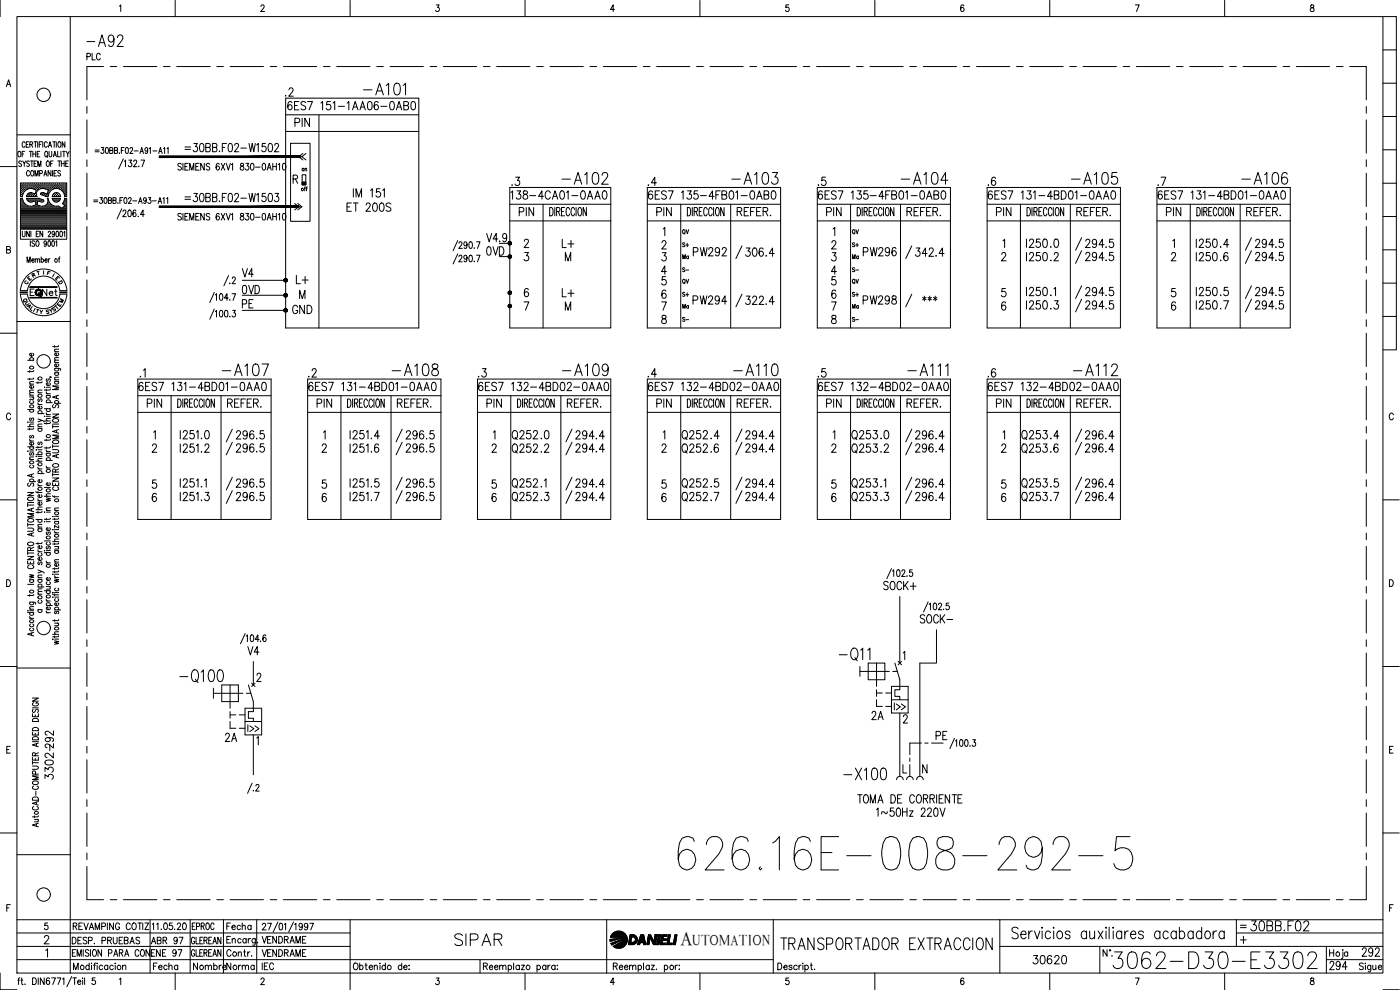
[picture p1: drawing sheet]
<svg xmlns="http://www.w3.org/2000/svg" width="420mm" height="297mm" viewBox="0 0 420 297" stroke-linecap="round" stroke-linejoin="round" font-family="sans-serif">
<defs><g id="words">
<text font-size="15" x="202.1" y="262.1">626.16E-008-292-5</text>
<text font-size="8.8" x="332.7" y="291.7">3062-D30-E3302</text>
<g font-size="7.5">
<text x="250.5" y="199.7">-Q11</text>
<text x="52.9" y="206">-Q100</text>
</g>
<g font-size="7.1">
<text x="24.7" y="15.2">-A92</text>
<text x="107.9" y="29.6">-A101</text>
<text x="167.6" y="56.4">-A102</text>
<text x="218.4" y="56.4">-A103</text>
<text x="269.2" y="56.4">-A104</text>
<text x="320.3" y="56.4">-A105</text>
<text x="371.5" y="56.4">-A106</text>
<text x="65.6" y="113.9">-A107</text>
<text x="116.4" y="113.9">-A108</text>
<text x="167.6" y="113.9">-A109</text>
<text x="219.1" y="113.9">-A110</text>
<text x="271.3" y="113.9">-A111</text>
<text x="321" y="113.9">-A112</text>
<text x="251.9" y="235.3">-X100</text>
<text x="135.1" y="285">SIPAR</text>
<text x="233.2" y="286.1">TRANSPORTADOR EXTRACCION</text>
</g>
<g font-size="6.2">
<text x="145" y="78">0VD</text>
<text x="152.4" y="137.2">Q252</text>
<text x="203.6" y="137.2">Q252</text>
<text x="254.4" y="137.2">Q253</text>
<text x="305.5" y="137.2">Q253</text>
<text x="152.4" y="147.8">Q252</text>
<text x="203.6" y="147.8">Q252</text>
<text x="254.4" y="147.8">Q253</text>
<text x="305.5" y="147.8">Q253</text>
<text x="152.4" y="151.7">Q252</text>
<text x="203.6" y="151.7">Q252</text>
<text x="254.4" y="151.7">Q253</text>
<text x="305.5" y="151.7">Q253</text>
<text x="260.3" y="217.3">2A</text>
<text x="374.3" y="280.5">30BB.F02</text>
</g>
<text font-size="5.9" x="204.2" y="283.4">A</text>
<g font-size="5.7">
<text x="84.3" y="30">.2</text>
<text x="85" y="34.2">6ES7 151-1AA06-0AB0</text>
<text x="87.1" y="39.2">PIN</text>
<text x="152.4" y="56.8">.3</text>
<text x="193.3" y="56.8">.4</text>
<text x="244.1" y="56.8">.5</text>
<text x="295.3" y="56.8">.6</text>
<text x="346.1" y="56.8">.7</text>
<text x="103" y="64.6">ET 200S</text>
<text x="152" y="61">138-4CA01-0AA0</text>
<text x="154.5" y="66">PIN</text>
<text x="193.3" y="61">6ES7 135-4FB01-0AB0</text>
<text x="195.8" y="66">PIN</text>
<text x="244.5" y="61">6ES7 135-4FB01-0AB0</text>
<text x="246.9" y="66">PIN</text>
<text x="295.3" y="61">6ES7 131-4BD01-0AA0</text>
<text x="297.7" y="66">PIN</text>
<text x="346.4" y="61">6ES7 131-4BD01-0AA0</text>
<text x="348.9" y="66">PIN</text>
<text x="167.6" y="75.5">L+</text>
<text x="206.7" y="78">PW292</text>
<text x="222.6" y="78">306.4</text>
<text x="257.9" y="78">PW296</text>
<text x="273.4" y="78">342.4</text>
<text x="306.9" y="75.5">I250</text>
<text x="314" y="75.5">.0</text>
<text x="324.6" y="75.5">294.5</text>
<text x="357.7" y="75.5">I250</text>
<text x="365.1" y="75.5">.4</text>
<text x="375.4" y="75.5">294.5</text>
<text x="306.9" y="79.4">I250</text>
<text x="314" y="79.4">.2</text>
<text x="324.6" y="79.4">294.5</text>
<text x="357.7" y="79.4">I250</text>
<text x="375.4" y="79.4">294.5</text>
<text x="71.6" y="84.3">V4</text>
<text x="71.6" y="89.3">0VD</text>
<text x="87.8" y="86.4">L+</text>
<text x="306.9" y="90">I250</text>
<text x="324.6" y="90">294.5</text>
<text x="357.7" y="90">I250</text>
<text x="365.1" y="90">.5</text>
<text x="375.4" y="90">294.5</text>
<text x="71.6" y="93.5">PE</text>
<text x="86.8" y="95.2">GND</text>
<text x="167.6" y="90.3">L+</text>
<text x="206.7" y="92.4">PW294</text>
<text x="222.6" y="92.4">322.4</text>
<text x="257.9" y="92.4">PW298</text>
<text x="306.9" y="93.8">I250</text>
<text x="314" y="93.8">.3</text>
<text x="324.6" y="93.8">294.5</text>
<text x="357.7" y="93.8">I250</text>
<text x="365.1" y="93.8">.7</text>
<text x="375.4" y="93.8">294.5</text>
<text x="40.6" y="118.5">6ES7 131-4BD01-0AA0</text>
<text x="91.4" y="118.5">6ES7 131-4BD01-0AA0</text>
<text x="91.4" y="114.3">.2</text>
<text x="142.2" y="114.3">.3</text>
<text x="142.5" y="118.5">6ES7 132-4BD02-0AA0</text>
<text x="193.3" y="114.3">.4</text>
<text x="193.3" y="118.5">6ES7 132-4BD02-0AA0</text>
<text x="244.1" y="114.3">.5</text>
<text x="244.5" y="118.5">6ES7 132-4BD02-0AA0</text>
<text x="295.3" y="118.5">6ES7 132-4BD02-0AA0</text>
<text x="295.3" y="114.3">.6</text>
<text x="43" y="123.5">PIN</text>
<text x="93.8" y="123.5">PIN</text>
<text x="145" y="123.5">PIN</text>
<text x="195.8" y="123.5">PIN</text>
<text x="246.9" y="123.5">PIN</text>
<text x="297.7" y="123.5">PIN</text>
<text x="59.3" y="136.9">.2</text>
<text x="59.3" y="133">.0</text>
<text x="69.5" y="133">296.5</text>
<text x="69.5" y="136.9">296.5</text>
<text x="110.1" y="136.9">.6</text>
<text x="110.1" y="133">.4</text>
<text x="120.6" y="133">296.5</text>
<text x="120.6" y="136.9">296.5</text>
<text x="152.4" y="133">Q252</text>
<text x="161.2" y="136.9">.2</text>
<text x="161.2" y="133">.0</text>
<text x="171.4" y="133">294.4</text>
<text x="171.4" y="136.9">294.4</text>
<text x="203.6" y="133">Q252</text>
<text x="212" y="136.9">.6</text>
<text x="212" y="133">.4</text>
<text x="222.6" y="133">294.4</text>
<text x="222.6" y="136.9">294.4</text>
<text x="254.4" y="133">Q253</text>
<text x="263.2" y="136.9">.2</text>
<text x="263.2" y="133">.0</text>
<text x="273.4" y="133">296.4</text>
<text x="273.4" y="136.9">296.4</text>
<text x="305.5" y="133">Q253</text>
<text x="314" y="136.9">.6</text>
<text x="314" y="133">.4</text>
<text x="324.6" y="133">296.4</text>
<text x="324.6" y="136.9">296.4</text>
<text x="69.5" y="147.5">296.5</text>
<text x="110.1" y="147.5">.5</text>
<text x="120.6" y="147.5">296.5</text>
<text x="171.4" y="147.5">294.4</text>
<text x="212" y="147.5">.5</text>
<text x="222.6" y="147.5">294.4</text>
<text x="273.4" y="147.5">296.4</text>
<text x="314" y="147.5">.5</text>
<text x="324.6" y="147.5">296.4</text>
<text x="59.3" y="151.3">.3</text>
<text x="69.5" y="151.3">296.5</text>
<text x="110.1" y="151.3">.7</text>
<text x="120.6" y="151.3">296.5</text>
<text x="161.2" y="151.3">.3</text>
<text x="171.4" y="151.3">294.4</text>
<text x="212" y="151.3">.7</text>
<text x="222.6" y="151.3">294.4</text>
<text x="263.2" y="151.3">.3</text>
<text x="273.4" y="151.3">296.4</text>
<text x="314" y="151.3">.7</text>
<text x="324.6" y="151.3">296.4</text>
<text x="263.9" y="178.2">SOCK+</text>
<text x="274.8" y="188">SOCK-</text>
<text x="73" y="197.6">V4</text>
<text x="16.9" y="225.8" transform="rotate(-90 16.9 225.8)">292</text>
<text x="66.3" y="223.7">2A</text>
<text x="279.8" y="223.3">PE</text>
<text x="16.9" y="234.9" transform="rotate(-90 16.9 234.9)">3302-</text>
<text x="261.8" y="246.2">1~50Hz 220V</text>
<text x="308.7" y="290.3">30620</text>
<text x="397.9" y="292.1">294</text>
<text x="407.5" y="288.2">292</text>
</g>
<g font-size="5.3">
<text x="369.4" y="79.4" transform="rotate(-90 369.4 79.4)">.6</text>
<text x="11.6" y="90">Net</text>
</g>
<g font-size="4.9">
<text x="24.7" y="19">PLC</text>
<text x="44.1" y="284.3">ABR 97</text>
<text x="44.8" y="292.1">Fecha</text>
<text x="56.8" y="292.1">Nombre</text>
<text x="66.7" y="292.1">Norma</text>
</g>
<g font-size="4.4">
<text x="203.6" y="71.6">QV</text>
<text x="254.7" y="71.6">QV</text>
<text x="203.6" y="79">Ma</text>
<text x="203.6" y="82.9">S-</text>
<text x="254.7" y="79">Ma</text>
<text x="254.7" y="82.9">S-</text>
<text x="203.6" y="86.4">QV</text>
<text x="254.7" y="86.4">QV</text>
<text x="317.5" y="90" transform="rotate(-90 317.5 90)">.1</text>
<text x="203.6" y="90.3">S+</text>
<text x="203.6" y="93.8">Ma</text>
<text x="254.7" y="90.3">S+</text>
<text x="254.7" y="93.8">Ma</text>
<text x="275.5" y="91.4">***</text>
<text x="203.6" y="97.7">S-</text>
<text x="254.7" y="97.7">S-</text>
<text x="44.4" y="114.3" transform="rotate(-90 44.4 114.3)">.1</text>
<text x="62.8" y="147.5" transform="rotate(-90 62.8 147.5)">.1</text>
<text x="164.7" y="147.5" transform="rotate(-90 164.7 147.5)">.1</text>
<text x="266.7" y="147.5" transform="rotate(-90 266.7 147.5)">.1</text>
<text x="207.9" y="283.4">UTOMATION</text>
</g>
<g font-size="4">
<text x="203.6" y="75.1">S+</text>
<text x="254.7" y="75.1">S+</text>
<text x="7.1" y="85.4">E</text>
<text x="8.5" y="84.3">R</text>
<text x="15.5" y="85.4">E</text>
<text x="16.2" y="86.4">D</text>
<text x="6.3" y="92.8">U</text>
<text x="7.1" y="93.8">A</text>
<text x="14.5" y="94.5">S</text>
<text x="15.2" y="93.8">T</text>
<text x="16.6" y="92.1">M</text>
</g>
<g font-size="3.5">
<text x="89.3" y="52.6">on</text>
<text x="5.6" y="91.7">Q</text>
<text x="371.1" y="279.4">=</text>
</g>
</g></defs>
<!-- layer: DCA_A3E2|CART -->
<g fill="none" stroke="#000" stroke-width=".3">
<path d="M0 .1v4.9M5.1 5h409.9v287h-409.9zM21.1 5v287M35.8 1.8l.4-.3v2M52.6 .1v4.9M78.3 1.9l.2-.3 .5-.1 .3 .6-1.1 1.4h1.2M105.1 .1v4.9M130.9 1.5h.9l-.5 .7a.61 .61 0 0 1 .5 1 .61 .61 0 0 1-1.1-.1M157.6 .1v4.9M184.4 2.8h-1.2l.8-1.3v2M210.1 .1v4.9M236.7 1.5h-.8l-.1 .8a.61 .61 0 0 1 .9 .1 .61 .61 0 0 1-.1 .8 .61 .61 0 0 1-.8-.1"/>
<path d="M262.6 .1v4.9M289.3 1.8l-.5-.3a1.15 1.15 0 0 0 0 2 .57 .57 0 0 0 .5-.9 .57 .57 0 0 0-.9-.1l-.1 .3M315 .1v4.9M340.7 1.5h1.2l-.8 2M367.5 .1v4.9M393.4 1.6v.5a.72 .72 0 0 1 .9 .5 .72 .72 0 0 1-.3 .9 .64 .64 0 0 1-.8-.7 .64 .64 0 0 1 .8-.6l.3-.3-.1-.3zM415 5h4.1v100h-4.1M415 15h4.1M1.9 26l.7-2.1 .6 2.1M2.2 25.3h.8M415 35h4.1M415 25h4.1"/>
<path d="M0 50h5.1M5.1 40.5h16M5.6 45.5l.1-.1a.88 .88 0 0 1 .6 .8 .88 .88 0 0 1-.6 .9 1.09 1.09 0 0 1-.1-1.6zM6.2 56.8h.1M6.2 56.2h.1M6.2 55.5h.1M6.2 57.4h.1M6.2 58.1h.1M6.2 58.7h.1M6.2 60h.5M6.2 59.6h.4M6.4 57.1h.2"/>
<path d="M6.4 56.5h.2M6.4 55.8h.2M6.4 55.2h.2M6.4 57.7h.2M6.4 58.4h.2M6.5 48.5l-.3-.2-.6 .2 .2 .4 .6 .4 .1 .4-.3 .2-.6-.2M6.5 55.1v.2M6.5 55.7v.2M6.5 56.4v.1M6.5 57v.2M6.5 57.6v.2M6.5 58.3v.1"/>
<path d="M6.6 46.2h.5M6.7 59h-.6v-4.1h13.9v4.1h-.6M6.7 59.5h-.6v9.3h13.9v-9.3h-.6M6.7 56.8h.2M6.7 56.2h.2M6.7 55.5h.2M6.7 57.4h.2M6.7 58.1h.2M6.7 59.5l.2 .7M6.8 48.3l.5 .8 .4-.8M6.8 55.4v.2M6.8 56.1v.1"/>
<path d="M6.8 56.7v.2M6.8 57.3v.2M6.8 58v.2M7 57.1h.2M7 56.5h.2M7 55.8h.2M7 55.2h.2M7.1 55.1v.2M7.1 55.7v.2M7.1 56.4v.1M7.1 57v.2M7.3 49.1v.8"/>
<path d="M7.4 56.8h.1M7.4 56.2h.1M7.4 55.5h.1M7.4 45.4h-.8v1.7M7.5 55.4v.2M7.5 56.1v.1M7.5 56.7v.2M7.5 42.9a.47 .47 0 0 0-.6-.4 .47 .47 0 0 0-.3 .7v.3a.47 .47 0 0 0 .3 .7 .47 .47 0 0 0 .6-.4M7.7 56.5h.1M7.7 55.8h.1M7.7 55.2h.1M7.7 55.1v.2"/>
<path d="M7.7 55.7v.2M7.7 56.4v.1M7.9 43.3h.4M8 59.5h3.7l1.2 .4M8 59.5l.1 .3M8 56.8h.1M8 56.2h.2M8 55.5h.2M8.1 59.8l.4 .6 .6 .2 1.4-.3 .3 1.2a2.7 2.7 0 0 1-2.7 .1l-.6-.5-.6-.9M8.1 55.4v.2M8.1 56.1v.1M8.1 56.7v.1"/>
<path d="M8.1 59.6h3.7M8.1 58.7h.1M8.3 60h4.4M8.3 56.5h.2M8.3 55.8h.2M8.3 55.2h.2M8.3 58.4h.2M8.4 55.1v.2M8.4 55.7v.2M8.4 56.4v.1M8.4 58.3v.1M8.6 42.5h-.7v1.7h.7"/>
<path d="M8.6 56.2h.2M8.6 55.5h.2M8.6 58.7h.2M8.7 58.1h.1M8.7 55.4v.2M8.7 56.1v.1M8.7 58v.2M8.7 58.6v.2M8.8 48.5a.41 .41 0 0 0-.6-.2 .41 .41 0 0 0 0 .7l.6 .3v.4l-.3 .2-.5-.2M8.8 45.4h.9M8.8 51.6a.46 .46 0 0 0-.5-.4 .46 .46 0 0 0-.3 .6l.3 1 .5-.4M8.9 56.5h.2"/>
<path d="M8.9 55.8h.2M8.9 55.2h.2M8.9 58.4h.2M9 43.3h.7l.1-.6-.8-.2v1.7M9 55.1v.2M9 55.7v.2M9 56.4v.1M9 58.3v.1M9.2 48.3h.8M9.2 45.4v1.7M9.3 56.2h.1M9.3 55.5h.1"/>
<path d="M9.3 58.1h.1M9.3 58.7h.1M9.4 55.4v.2M9.4 56.1v.1M9.4 58v.2M9.4 58.6v.2M9.4 43.3l.4 .9M9.4 51.3l.2-.1a.86 .86 0 0 1 .6 .8 .86 .86 0 0 1-.6 .8 1.09 1.09 0 0 1-.2-1.5zM9.6 48.3v1.6M9.6 56.5h.1M9.6 55.8h.1M9.6 55.2h.1"/>
<path d="M9.6 58.4h.1M9.7 55.1v.2M9.7 55.7v.2M9.7 56.4v.1M9.7 58.3v.1M9.9 46.2h.8M9.9 45.4v1.7M9.9 56.2h.2M9.9 55.5h.2M9.9 58.7h.2M9.9 56.7l1 .3-.4 1.2-1.6-.4-.6 .4-.3 .7M10 56.7a2.54 2.54 0 0 0-3.3 2.2"/>
<path d="M10 55.4v.2M10 56.1v.1M10 58.1v.1M10 58.6v.2M10.2 56.5h.2M10.2 55.8h.2M10.2 55.2h.2M10.2 58.4h.2M10.2 42.5h.8M10.2 49.1h.5M10.3 55.1v.2M10.3 55.7v.2"/>
<path d="M10.3 56.4v.1M10.3 58.3v.1M10.5 52.8v-1.6l.5 1.6 .4-1.6v1.6M10.5 56.8h.2M10.5 56.2h.2M10.5 55.5h.2M10.5 58.7h.2M10.6 42.5v1.7M10.6 55.4v.2M10.6 56.1v.1M10.6 56.7v.1M10.6 58.6v.2"/>
<path d="M10.7 58.1h.1M10.7 45.4v1.7M10.8 56.5h.2M10.8 55.8h.2M10.8 55.2h.2M10.9 55.1v.2M10.9 55.7v.2M10.9 56.4v.1M11 57.1h.1M11 48.3h-.8v1.6h.8M11.2 46.2h.4M11.2 56.8h.1"/>
<path d="M11.2 56.2h.1M11.2 55.5h.1M11.3 55.4v.2M11.3 56.1v.1M11.3 56.7v.2M11.3 42.5v1.7M11.3 49.9v-1.6l.5 1.6 .5-1.6v1.6M11.5 56.5h.1M11.5 55.8h.1M11.5 55.2h.1M11.6 55.1v.2M11.6 55.7v.2"/>
<path d="M11.6 56.4v.1M11.6 56.9a1.46 1.46 0 0 0-.5 2l-3.1 .1M11.8 43.3h.4M11.8 56.2h.2M11.8 55.5h.2M11.9 52.1l.7-.1v-.7l-.7-.1v1.6M11.9 55.4v.2M11.9 56.1v.1M11.9 45.4h-.7v1.7h.7M12.1 56.5h.2M12.1 55.8h.2M12.1 55.2h.2"/>
<path d="M12.2 55.1v.2M12.2 55.7v.2M12.2 56.4v.1M12.3 58v.4l1.4 .6h.7M12.4 56.2h.2M12.4 55.5h.2M12.4 58.1h.2M12.5 42.5h-.7v1.7M12.5 55.4v.2M12.5 56.1v.1M12.5 58v.2M12.7 56.5h.2"/>
<path d="M12.7 55.8h.2M12.7 55.2h.2M12.7 58.4h.2M12.8 42.5v1.7M12.8 55.1v.2M12.8 55.7v.2M12.8 56.4v.1M12.8 58.3v.1M12.9 59.9l.3 .4-.4 .3M13.1 56.2h.2M13.1 55.5h.2M13.1 58.1h.2"/>
<path d="M13.2 52.8l.4-1.6 .5 1.6M13.2 55.4v.2M13.2 56.1v.1M13.2 58v.2M13.2 57.8l-1 .2M13.3 52.3h.6M13.4 56.5h.1M13.4 55.8h.1M13.4 55.2h.1M13.4 58.4h.1M13.5 55.1v.2M13.5 55.7v.2"/>
<path d="M13.5 56.4v.1M13.5 58.3v.1M13.5 56.7l1 .3-.4 1.2-.9-.3M13.6 56.7l-1.1-.1-.9 .3M13.6 45.5l.2-.1a.86 .86 0 0 1 .6 .8 .86 .86 0 0 1-.6 .9 1.2 1.2 0 0 1-.2-1.6zM13.7 56.2h.2M13.7 55.5h.2M13.7 58.7h.2M13.8 55.4v.2M13.8 56.1v.1M13.8 58.6v.2M13.9 46.8l.4 .4"/>
<path d="M14 56.5h.2M14 55.8h.2M14 55.2h.2M14 58.4h.2M14.1 55.1v.2M14.1 55.7v.2M14.1 56.4v.1M14.1 58.3v.1M14.2 42.9a.47 .47 0 0 0-.6-.4 .47 .47 0 0 0-.3 .7v.3a.47 .47 0 0 0 .3 .7 .47 .47 0 0 0 .6-.4M14.2 48.3a.86 .86 0 0 1 .6 .8 .86 .86 0 0 1-.6 .8 1.14 1.14 0 0 1 0-1.6zM14.4 58.7h.1M14.4 56.8h.1"/>
<path d="M14.4 56.2h.1M14.4 55.5h.1M14.4 58.1h.1M14.4 59.5h-.2a1.59 1.59 0 0 1-1.3 2.3M14.4 55.4v.2M14.4 56.1v.1M14.4 56.7v.2M14.4 58v.2M14.4 59.5l.2 .7M14.5 57.4h.1M14.5 44.2l.5-1.7 .5 1.7M14.6 57.1h.2"/>
<path d="M14.6 56.5h.2M14.6 55.8h.2M14.6 55.2h.2M14.7 45.4l.1 1.4 .3 .3 .4-.3v-1.4M14.7 43.6h.6M14.7 57.6l-.1 .1M14.7 55.1v.2M14.7 55.7v.2M14.7 56.4v.1M14.7 57v.2M15 56.8h.2M15 56.2h.2"/>
<path d="M15 55.5h.2M15.1 55.4v.2M15.1 56.1v.1M15.1 56.7v.2M15.2 49.1h.5M15.3 51.2v1.6l-.9-1.6v1.6M15.3 56.5h.2M15.3 55.8h.2M15.3 55.2h.2M15.4 55.1v.2M15.4 55.7v.2M15.4 56.4v.1"/>
<path d="M15.6 56.2h.2M15.6 55.5h.2M15.7 59h2.5M15.7 59.5h2.5M15.7 59.5l.1 .3M15.7 56.7l-.1 .1M15.7 55.4v.2M15.7 56.1v.1M15.7 51.2v1.6M15.8 59.8l.7 .7M15.8 59.6h2.2M15.8 42.5h.8"/>
<path d="M15.9 56.5h.2M15.9 55.8h.2M15.9 55.2h.2M16 48.3h-.8v1.6M16 60h1.9M16 47.1l.5-1.7 .4 1.7M16 55.1v.2M16 55.7v.2M16 56.4v.1M16.1 58.4h-.1M16.2 46.5h.6M16.2 52h.5"/>
<path d="M16.3 42.5v1.7M16.3 56.2h.1M16.3 55.5h.1M16.3 58.7h.1M16.3 55.4v.2M16.3 56.1v.1M16.3 58.6v.2M16.4 58.1l-.1 .1M16.4 57.9l1.1 .1 .7 .9M16.5 57.9l-.6 .4-.2 .6M16.6 56.5h.1M16.6 55.8h.1"/>
<path d="M16.6 55.2h.1M16.6 58.4h.1M16.6 55.1v.2M16.6 55.7v.2M16.6 56.4v.1M16.6 58.3v.1M16.9 42.5v1.7M16.9 56.2h.2M16.9 55.5h.2M16.9 58.1h.2M16.9 58.7h.2M17 51.2h-.8v1.6h.8"/>
<path d="M17 55.4v.2M17 56.1v.1M17 58v.2M17 58.6v.2M17.2 56.5h.2M17.2 55.8h.2M17.2 55.2h.2M17.2 58.4h.2M17.3 55.1v.2M17.3 55.7v.2M17.3 56.4v.1M17.3 58.3v.1"/>
<path d="M17.3 45.4v1.7h.7M17.4 48.3h.8M17.5 56.2h.2M17.5 55.5h.2M17.5 58.7h.2M17.6 42.6l.1-.1a.88 .88 0 0 1 .6 .9 .88 .88 0 0 1-.6 .8 1.09 1.09 0 0 1-.1-1.6zM17.6 55.4v.2M17.6 56.1v.1M17.6 58.6v.2M17.8 48.3v1.6M17.8 56.5h.2M17.8 55.8h.2"/>
<path d="M17.8 55.2h.2M17.9 55.1v.2M17.9 55.7v.2M17.9 56.4v.1M18.1 59.8l-.7 .7-1 .1M18.2 51.4l-.3-.2-.6 .2 .1 .4 .7 .4 .1 .4-.3 .2-.6-.2M18.2 56.8h.1M18.2 56.2h.1M18.2 55.5h.1M18.2 59.5l-.1 .3M18.2 55.4v.2M18.2 56.1v.1"/>
<path d="M18.2 56.7v.2M18.3 45.4v1.7M18.4 49.1h.9M18.4 48.3v1.6M18.5 56.5h.1M18.5 55.8h.1M18.5 55.2h.1M18.5 55.1v.2M18.5 55.7v.2M18.5 56.4v.1M18.5 57v.1M18.6 57.1h.1"/>
<path d="M18.8 45.4h.8M18.8 56.8h.2M18.8 56.2h.2M18.8 55.5h.2M18.9 57.3l.1 .1M18.9 55.4v.2M18.9 56.1v.1M18.9 56.7v.2M19.1 57.1h.2M19.1 56.5h.2M19.1 55.8h.2M19.1 55.2h.2"/>
<path d="M19.1 57.7h.2M19.2 45.4v1.7M19.2 55.1v.2M19.2 55.7v.2M19.2 56.4v.1M19.2 57v.2M19.2 57.6v.2M19.2 58.2l.2 .7M19.2 58.2a2.47 2.47 0 0 0-2.7-1.6 2.47 2.47 0 0 0-2.1 2.3M19.3 48.3v1.6M19.4 59.5l-.2 .7M19.4 56.8h.2"/>
<path d="M19.4 56.2h.2M19.4 55.5h.2M19.4 57.4h.2M19.4 58.1h.2M19.4 60h.5M19.5 42.5v1.7l-.8-1.7v1.7M19.5 58.7h.1M19.5 59.6h.4M19.5 55.4v.2M19.5 56.1v.1M19.5 56.7v.2M19.5 57.3v.2"/>
<path d="M19.5 58v.2M19.5 58.6v.2M19.7 49.1h.5M19.7 57.1h.2M19.7 56.5h.2M19.7 55.8h.2M19.7 55.2h.2M19.7 57.7h.2M19.7 58.4h.2M19.8 55.1v.2M19.8 55.7v.2M19.8 56.4v.1"/>
<path d="M19.8 57v.2M19.8 57.6v.2M19.8 58.3v.1M19.9 45.4l.4 .8 .5-.8M20.3 46.2v.9M20.5 48.3h-.8v1.6h.8M415 55h4.1M415 44.9h4.1M2 74.9l1-.1v-.6l-1-.3v2.1l1-.2v-.7l-.3-.2M6.1 68.8v3h13.9v-3M6.2 64.4h13.7M6.2 64.1h13.7"/>
<path d="M6.2 63.8h13.7M6.2 63.4h13.7M6.2 63.1h13.7M6.2 62.8h13.7M6.2 62.5h12.1M6.2 62.2h11.7M6.2 61.9h2.3M6.2 61.5h1.6M6.2 61.2h1.3M6.2 60.9h1M6.2 60.6h.7M6.2 60.3h.6"/>
<path d="M6.2 64.7h13.7M6.2 65.1h13.7M6.2 65.3h13.7M6.2 65.7h13.7M6.2 66h13.7M6.2 66.3h13.7M6.2 66.6h13.7M6.2 67h13.7M6.2 67.3h13.7M6.2 67.6h13.7M6.2 67.9h13.7M6.2 68.2h13.7"/>
<path d="M6.2 68.5h13.7M6.7 69.4v1.2l.4 .4h.3l.1-.4v-1.2M8.1 78.7v-1.6l.5 1.6 .5-1.6v1.6M8.5 60.3h1.7M8.8 69.4v1.6l-.8-1.6v1.6M9.1 72.2v1.7M9.3 69.4v1.6M9.5 78.1h.7l-.1-.4a.48 .48 0 0 0-.6 .5 .48 .48 0 0 0 .6 .4l.1-.1M9.9 61.9h2.1M10.4 72.5l-.5-.3-.3 .3 .1 .3a.74 .74 0 0 1 .6 1.1l-.7-.2M10.6 77.9l.3-.3 .3 .1v1M10.6 77.6v1.1"/>
<path d="M10.6 60.3h.7M10.7 60.6h.5M10.8 61.5h.3M10.8 60.9h.3M10.8 61.2h.2M10.9 70.2h.4M11 72.3l.1-.1a.82 .82 0 0 1 .7 .9 .82 .82 0 0 1-.8 .8l-.2-.6zM11.2 77.9l.3-.3 .3 .1 .1 1M11.6 69.4h-.7v1.6h.7M11.7 60.3h1.3M12.4 77.8l.1-.1a.48 .48 0 0 1 .6 .5 .48 .48 0 0 1-.6 .4l-.1-.1M12.4 77.1v1.6"/>
<path d="M12.8 60.6l-1.4-.3-.3 1.2 1.8 .4M12.8 69.4v1.6l-.8-1.6v1.6M13.3 61.9h2.9M13.5 78.1h.7l-.1-.4a.48 .48 0 0 0-.6 .5 .48 .48 0 0 0 .6 .4l.1-.1M13.9 61.5h1.6M13.9 72.8l-.1 .4a.46 .46 0 0 1-.6-.4 .46 .46 0 0 1 .6-.5l.1 1.3-.3 .3-.3-.2M14.2 61.2h.9M14.4 60.9h.5M14.4 60.6h.2M14.5 69.8a.38 .38 0 0 1 .5-.4 .38 .38 0 0 1 .1 .6l-.7 1h.8M14.5 60.3h.1M14.5 72.3a.81 .81 0 0 1 .8 .7 .81 .81 0 0 1-.5 .9h-.3l-.1-.7z"/>
<path d="M14.5 77.6v1.1M14.6 60.2l.4 .7a2.92 2.92 0 0 0 2.7 1l.6 .5M15 77.6l-.5 .5M15.7 72.3l.2-.1a.96 .96 0 0 1 0 1.7l-.4-.7zM16.2 60.3h1.4M16.3 69.9l-.1 .4a.46 .46 0 0 1-.6-.4 .46 .46 0 0 1 .6-.4l.1 1.2-.3 .3-.3-.2M16.7 72.6l.3-.4v1.7M16.9 69.5l.2-.1a.96 .96 0 0 1 0 1.6h-.2l-.1-.7zM17.5 77.6h.4M18 77.1l-.3 .3v1.3M18.1 69.5a.81 .81 0 0 1 .8 .6 .81 .81 0 0 1-.5 .9l-.4-.3zM18.5 62.5h1.4"/>
<path d="M19 60.9h.9M19 62.2h.9M19 61.2h.9M19.1 69.7l.3-.3v1.6M19.2 60.6h.7M19.3 61.5h.6M19.6 61.9h.3M19.9 60.3l-.7-.1-.5 .8 .8 .8-1.1 .7M415 75h4.1M415 65h4.1M0 100h5.1M5.1 96.5h16"/>
<path d="M6.1 87.6h2.1v.2h-2.1zM6.1 87.2h2.1M6.1 87.2a7 7 0 0 1 7-6.5 7 7 0 0 1 7 6.5M6.1 88.2a7 7 0 0 0 7 6.5 7 7 0 0 0 7-6.5M8.2 87.2a4.9 4.9 0 0 1 4.9-4.4 4.9 4.9 0 0 1 4.9 4.4M8.2 88.2a4.9 4.9 0 0 0 4.9 4.4 4.9 4.9 0 0 0 4.9-4.4M9 86h8.1v.2h-8.1M9 89.2h8.1v.2h-8.1zM9.1 87.7h.7M9.1 86.1h8M9.1 89.3h8M10.2 86.7h-1.1v2"/>
<path d="M11 92.8l.7 .2M12 93.1l.4 .5 .4-.4M12.4 93.6l-.1 .5M13.1 81.3v1M415 94.9h4.1M415 84.9h4.1M8.3 108.1h1.8M8.9 111.2v.5M8.9 113.5v.4M8.9 119.1h1.2M8.9 118.6h1.2M8.9 115.3h1.2"/>
<path d="M9 110.1a.53 .53 0 0 1 .8-.3 .53 .53 0 0 1 0 .8h-.7l-.2-.2zM9.1 108.1l-.1-.1a.55 .55 0 0 1 .5-.7 .55 .55 0 0 1 .5 .7l-.2 .1M9.7 119.1l.4 .4-.1 .3h-1.1M9.8 115.7l.2 .1a.53 .53 0 0 1-.5 .7 .53 .53 0 0 1-.4-.8h.3v.8M9.8 106l.2 .1a.54 .54 0 0 1-.5 .8 .54 .54 0 0 1-.4-.8l.3-.1v.8M10.1 117.8h-1.1l-.1 .4 .3 .4M10.1 117l-1.1 .1-.1 .4 .3 .3M10.1 114.5l-1.1 .1-.1 .3 .3 .4M10.1 113.4l-.1 .3h-1.7M10.1 111.2l-.4 .3h-1.4M11.4 114.6v.5M11.4 117.8h1.2"/>
<path d="M11.6 119.7l-.2 .3 .2 .5 .5-.8h.4l.1 .5-.2 .3M12.6 117l-1.1 .1-.1 .4 .3 .3M12.6 114.5l-.1 .3h-1.7M13.3 116.2h.2zM13.9 117.6l.1 .3 .4 .2M13.9 116.7v.5M13.9 118.6h1.2M13.9 118.1h1.2M13.9 116.2h1.2M14.1 118.6l-.1 .2a.53 .53 0 0 0 .5 .7 .53 .53 0 0 0 .4-.9M14.1 113.7l-.2 .2 .1 .5h.3l.3-.7h.3l.2 .2-.2 .5M14.9 114.8l.1 .2a.54 .54 0 0 1-.5 .7 .54 .54 0 0 1-.4-.8l.3-.1v.9"/>
<path d="M15 113.1l.5 .1M15.1 116.7l-.3 .3h-1.5M16.4 110.5l1.6 .1 .1 .5M16.4 103.7v.5M16.4 114.4h1.2M16.4 113.9h1.2M16.4 111.8h1.2M16.4 108.8h1.2M16.4 105.5h1.2M16.6 114.4l-.1 .1a.56 .56 0 0 0 .5 .8 .56 .56 0 0 0 .5-.8l-.1-.1M16.6 111.8l-.1 .2a.55 .55 0 0 0 .5 .6 .55 .55 0 0 0 .5-.6l-.1-.2M16.6 110.5l-.1 .1a.55 .55 0 0 0 .5 .7 .55 .55 0 0 0 .5-.7l-.1-.1"/>
<path d="M17 118.8v.7M17.4 109.2l.1 .1a.54 .54 0 0 1-.5 .8 .54 .54 0 0 1-.4-.8l.3-.1v.9M17.4 105.9l.1 .2a.53 .53 0 0 1-.5 .7 .53 .53 0 0 1-.4-.8l.3-.1v.9M17.6 118.6l-1.8 .6 1.8 .5M17.6 115.8h-1.8l1.8 .6-1.8 .5h1.8M17.6 113.2l-1.1 .1-.1 .3 .3 .3M17.6 108.1h-1.1l-.1 .3 .3 .4M17.6 107.3h-1.1l-.1 .4 .3 .4M17.6 104.8h-1.1l-.1 .4 .3 .3M17.6 103.7l-.3 .3h-1.5M3.2 124.4a.63 .63 0 0 0-.8-.5 .63 .63 0 0 0-.5 .8v.5a.63 .63 0 0 0 .5 .8 .63 .63 0 0 0 .8-.5M8.3 135.3h.2z"/>
<path d="M8.3 126.6h.2zM8.3 128h1.8M8.3 134.1h1.8M8.3 122.9h1.8M8.9 131.8l.1 .3 .4 .2M8.9 128.5v.5M8.9 137.9h1.2M8.9 135.3h1.2M8.9 132.3h1.2M8.9 126.6h1.2M9 138.5a.59 .59 0 0 1 .7-.2 .59 .59 0 0 1 .3 .7 .58 .58 0 0 1-.7 .2 .58 .58 0 0 1-.3-.7zM9 121.7a.54 .54 0 0 1 .8-.2 .54 .54 0 0 1 0 .8h-.7l-.2-.3z"/>
<path d="M9.1 139.6a.57 .57 0 0 0 .3 .9 .57 .57 0 0 0 .7-.6l-.3-.3M9.1 135.8l-.2 .3 .2 .5 .5-.7h.4l.1 .4-.3 .3M9.1 134.1l-.1 .1a.55 .55 0 0 0 .5 .7 .55 .55 0 0 0 .5-.7l-.2-.1M9.1 130.7l-.2 .3 .2 .4 .5-.6h.4l.1 .4-.3 .2M9.1 125.4l-.2 .3 .2 .4 .5-.6h.4l.1 .4-.3 .2M9.1 122.9l-.1 .1a.55 .55 0 0 0 .5 .7 .55 .55 0 0 0 .5-.7l-.2-.1M9.1 120.3l-.1 .1a.55 .55 0 0 0 .5 .7 .55 .55 0 0 0 .5-.7l-.2-.1M9.8 132.7l.2 .2a.53 .53 0 0 1-.5 .7 .53 .53 0 0 1-.4-.8l.3-.1v.8M10.1 137.1l-1.1 .1-.1 .3 .3 .4M10.1 128.4l-.4 .4h-1.4M10.1 127.2l-1.1 .1-.1 .4 .3 .3M10.8 136.9h.2z"/>
<path d="M10.8 134.9h.2zM10.8 138.4h1.8M10.8 136.4h1.8M11.4 125.7l1.2 .4-1.2 .5M11.4 120.8l.1 .4 .4 .2M11.4 133.9v.5M11.4 136.9h1.2M11.4 134.9h1.2M11.4 128.6h1.2M11.4 128h1.2M11.4 124.1h1.8M11.4 121.4h1.2"/>
<path d="M11.6 136.4l-.1-.1a.53 .53 0 0 1 .6-.8 .53 .53 0 0 1 .3 .9M11.6 132.6l-.2 .3 .2 .5 .5-.7h.4l.1 .4-.2 .3M11.6 128.6l-.1 .1a.54 .54 0 0 0 .5 .7 .54 .54 0 0 0 .4-.8M11.6 124.1l-.1-.1a.54 .54 0 0 1 .5-.8 .54 .54 0 0 1 .4 .9M12.4 121.9l.1 .1a.54 .54 0 0 1-.5 .7 .54 .54 0 0 1-.4-.8h.3v.8M12.6 137.6l-1.1 .1-.1 .3 .3 .4M12.6 133.9l-.4 .3h-1.4M12.6 127.2l-1.1 .1-.1 .4 .3 .3M12.6 126.1l.5 .3 .1 .2M13.3 126.3h1.8M13.3 122.6h1.8M13.4 125h.1"/>
<path d="M13.9 139.9l.1 .3 .4 .2M13.9 134.9l.1 .4 .4 .2M13.9 123.9l.1 .3 .4 .2M13.9 126.8v.5M13.9 131.8v.5M13.9 134.1v.5M13.9 138.2h1.8M13.9 136h1.2M13.9 135.5h1.2M13.9 124.9h1.2M13.9 124.4h1.2M13.9 120.8h1.8"/>
<path d="M14.1 138.2l-.1-.2a.53 .53 0 0 1 .5-.7 .53 .53 0 0 1 .4 .9M14.1 136l-.1 .1a.53 .53 0 0 0 .5 .8 .53 .53 0 0 0 .4-.9M14.1 122.6a.54 .54 0 0 0 0 .8 .54 .54 0 0 0 .8 0l.2-.3-.2-.5M14.1 120.8l-.1-.1a.53 .53 0 0 1 .5-.7 .53 .53 0 0 1 .4 .8M15.1 134l-.3 .4h-1.5M15.1 131.7l-.3 .4h-1.5M15.1 126.7l-.3 .4h-1.5M15.1 125.5l-1.1 .1-.1 .3 .3 .4M15.8 134.9h1.3l.5 .4-.2 .5-1.6 .1M15.8 124.2h1.8l-1.8 1h1.8M15.8 127.5v1M15.8 133.4v1"/>
<path d="M15.8 133.9h1.8M15.8 128h1.8M15.8 127.2h1.8M15.9 139.4a.9 .9 0 0 1 1-.4 .9 .9 0 0 1 .6 .9 .9 .9 0 0 1-1 .4 .9 .9 0 0 1-.6-.9zM15.9 132.3a.9 .9 0 0 1 1-.3 .9 .9 0 0 1 .6 .9 .9 .9 0 0 1-1 .3 .9 .9 0 0 1-.6-.9zM15.9 125.9a.9 .9 0 0 1 1-.4 .9 .9 0 0 1 .6 .9 .9 .9 0 0 1-1 .4 .9 .9 0 0 1-.6-.9zM16 121.4l-.2 .4 .2 .6 .5-.2 .3-.6a.5 .5 0 0 1 .8 0 .5 .5 0 0 1-.2 .8M16.4 121h1.8M16.6 121l-.1-.2a.55 .55 0 0 1 .5-.6 .55 .55 0 0 1 .5 .6l-.1 .2M17 129.1v.7M17 136.5v.7M17.6 136.3l-1.8 .5 1.8 .6"/>
<path d="M17.6 130.5h-1.8l1.8 .6-1.8 .5h1.8M17.6 128.9l-1.8 .5 1.8 .6M418.2 124.4a.63 .63 0 0 0-.8-.5 .63 .63 0 0 0-.5 .8v.5a.63 .63 0 0 0 .5 .8 .63 .63 0 0 0 .8-.5M0 150h5.1M8.3 158.4h1.3l.5 .5-.1 .3-.4 .2h-1.3M8.3 147.8h1.8l-1.8 .9h1.8M8.3 151v1M8.3 157v.9M8.3 157.4h1.8M8.3 151.5h1.8M8.3 150.8h1.8M8.4 155.9a1.03 1.03 0 0 1 1.7 .3 1.01 1.01 0 0 1-1 .5 1.01 1.01 0 0 1-.8-.7z"/>
<path d="M8.4 149.4a1.06 1.06 0 0 1 1.7 .4 1.01 1.01 0 0 1-1 .5 1.01 1.01 0 0 1-.8-.8zM8.6 144.9l-.3 .4 .3 .6 .4-.1 .3-.7h.7l.1 .5-.3 .3M8.9 144.5h1.8M9.1 144.5l-.1-.1a.55 .55 0 0 1 .5-.7 .55 .55 0 0 1 .5 .7l-.2 .1M9.5 142.4v.6M9.5 152.6v.7M10.1 159.8l-1.8 .6 1.8 .5M10.1 154.1h-1.8l1.8 .5-1.8 .5h1.8M10.1 152.4l-1.8 .6 1.8 .5M10.1 142.1l-1.8 .6 1.8 .5M10.8 147.4l.1 .3 1.7 .1M10.8 155.9h1.8"/>
<path d="M10.8 152.9h1.8M11.4 149.7l.1 .4 .4 .2M11.4 145.1l.1 .4 .4 .2M11.4 140.2l.1 .3 .4 .2M11.4 147.5v.5M11.4 153.4v.6M11.4 158.7h1.2M11.4 158.1h1.2M11.4 150.3h1.2M11.4 145.7h1.2M11.4 142.1h1.8M11.4 140.7h1.2"/>
<path d="M11.6 158.7a.54 .54 0 0 0 0 .7 .54 .54 0 0 0 .8 .1l.2-.3-.2-.5M11.6 155.9l-.1 .1a.53 .53 0 0 0 .6 .7 .53 .53 0 0 0 .3-.8M11.6 142.1l-.1-.1a.54 .54 0 0 1 .5-.8 .54 .54 0 0 1 .4 .9M12.4 150.7l.1 .2a.54 .54 0 0 1-.5 .7 .54 .54 0 0 1-.4-.8l.3-.1v.9M12.4 148.4l.1 .2a.54 .54 0 0 1-.5 .7 .54 .54 0 0 1-.4-.8l.3-.1v.9M12.4 143.9l.1 .1a.55 .55 0 0 1-.5 .8 .55 .55 0 0 1-.4-.8l.3-.1v.9M12.6 157.3l-1.1 .1-.1 .4 .3 .3M12.6 153.4l-.1 .3h-1.7M12.6 152.1l-1.1 .1-.1 .4 .3 .3M13.3 156.5h.2zM13.3 148.9h1.8M13.3 146.2h1.8"/>
<path d="M13.4 153.7h.1M13.9 149.3l1.2 .3-1.2 .3 1.2 .3-1.2 .3M13.9 156.5h1.2M13.9 155.5v.5M13.9 153.7h1.2M13.9 153.1h1.2M13.9 140.4h1.2M14.1 159.6l-.2 .3 .2 .5 .5-.7h.4l.1 .4-.2 .3M14.9 158.4l.1 .1a.54 .54 0 0 1-.5 .7 .54 .54 0 0 1-.4-.8h.3v.8M14.9 144.9l.1 .1a.54 .54 0 0 1-.5 .7 .54 .54 0 0 1-.4-.8h.3v.8M15.1 155.5l-.3 .3h-1.5M15.1 152.4h-1.1l-.1 .4 .3 .3"/>
<path d="M15.1 148.2h-1.1l-.1 .4 .3 .3M15.8 158.9h.2zM15.8 154.9h.2zM15.8 148.7l.1 .3h1.7M15.8 144.8v.9h1.8v-.9M15.8 143.4h1.8l-1.8 1h1.8M15.8 142.4h1.8M15.8 141.9v1M16.2 146.1a.54 .54 0 0 0-.4 .6 .54 .54 0 0 0 .7 .4h.4a.55 .55 0 0 0 .7-.3 .55 .55 0 0 0-.4-.7M16.4 159.3l.1 .4 .4 .2M16.4 153.1h1.2M16.4 148.8v.5"/>
<path d="M16.4 155.5v.5M16.4 159.9h1.2M16.4 158.9h1.2M16.4 156.4h1.2M16.4 154.9h1.2M16.6 156.4a.53 .53 0 0 0 0 .8 .53 .53 0 0 0 .8 0l.2-.3-.2-.5M16.6 141.6v-.8l-.6-.1-.2 .9h1.8M16.6 145.1v.6M17.6 157.7v.7l-1.2-.7v.7M17.6 155.4l-.3 .4h-1.5M17.6 152.4l-1.1 .1-.1 .3 .3 .3M17.6 140.7l-1 .5"/>
<path d="M415 150h4.9M2 173.9a1.03 1.03 0 0 1 1.2 1 1.03 1.03 0 0 1-1.2 1.1zM8.3 168.3v.9h1.8v-.9M8.3 166.9h1.8l-1.8 1h1.8M8.3 175.3h1.8M8.3 165.9h1.8M8.3 165.4v1M8.4 162.9a1.06 1.06 0 0 1 1.7 .4 1.01 1.01 0 0 1-1 .5 1.01 1.01 0 0 1-.8-.7zM8.7 169.6a.53 .53 0 0 0-.4 .7 .53 .53 0 0 0 .7 .3h.4a.53 .53 0 0 0 .7-.3 .53 .53 0 0 0-.4-.7M8.9 172.4l1.2 .2-1.2 .3 1.2 .3-1.2 .3M8.9 178.4v.5M8.9 173.9h1.2"/>
<path d="M9 177.2a.54 .54 0 0 1 .8-.1 .54 .54 0 0 1 0 .8h-.7l-.2-.3zM9.1 173.9l-.1 .2a.56 .56 0 0 0 .5 .7 .56 .56 0 0 0 .5-.7l-.2-.2M9.1 165.2v-.9h-.7l-.1 .9h1.8M9.1 168.6v.6M9.5 160v.7M10.1 178.3l-.4 .4h-1.4M10.1 164.2l-1 .5M11.4 171l1.2 .5-1.2 .4M11.4 165l.1 .3 .4 .3M11.4 178.3h1.2M11.4 176.1h1.8M11.4 173.8h1.2"/>
<path d="M11.4 173.3h1.2M11.4 165.6h1.2M11.4 162.8v.5M11.6 176.1l-.1-.1a.53 .53 0 0 1 .6-.8 .53 .53 0 0 1 .3 .9M11.6 173.8l-.1 .2a.53 .53 0 0 0 .6 .7 .53 .53 0 0 0 .3-.9M11.6 168.6l-.2 .3 .1 .5h.3l.3-.7 .3-.1 .2 .3-.2 .5M11.6 166l-.1 .1a.53 .53 0 0 0 .6 .8 .53 .53 0 0 0 .3-.9M12.4 167.3l.1 .2a.54 .54 0 0 1-.5 .7 .54 .54 0 0 1-.4-.8l.3-.1v.9M12.4 163.7l.1 .2a.54 .54 0 0 1-.5 .7 .54 .54 0 0 1-.4-.8l.3-.1v.9M12.6 177.5l-1.1 .1-.1 .4 .3 .3M12.6 176.7l-1.1 .1-.1 .4 .3 .3M12.6 172.5l-1.1 .1-.1 .4 .3 .3"/>
<path d="M12.6 171.5l.6 .2v.3M12.6 162.7l-.4 .4h-1.4M13.3 165.2h.2zM13.3 177.2h1.8M13.3 165.8h1.8M13.3 162.3h1.8M13.9 179.8l.1 .3 .4 .2M13.9 168.3l.1 .4 .4 .2M13.9 176h1.2M13.9 168.9h1.2M13.9 165.2h1.2M14.1 177.2a.54 .54 0 0 0 0 .8 .54 .54 0 0 0 .8 0l.2-.3-.2-.5"/>
<path d="M14.1 174.6a.54 .54 0 0 0 0 .8 .54 .54 0 0 0 .8 0l.2-.3-.2-.5M14.1 165.8l-.1 .1a.53 .53 0 0 0 .5 .8 .53 .53 0 0 0 .4-.9M14.1 164l-.2 .2 .2 .5 .5-.7h.4l.1 .5-.2 .2M14.1 162.7l-.1 .1a.53 .53 0 0 0 .5 .8 .53 .53 0 0 0 .4-.9M14.8 176l.3 .3-.1 .4-1.1 .1M14.9 173.3l.1 .2a.53 .53 0 0 1-.5 .7 .53 .53 0 0 1-.4-.8l.3-.1v.8M15.8 179.1h.2zM15.8 178.1l.3 .4h1.5M15.8 177.8h.2zM15.8 172.3h.2zM15.8 162.5h1.8M16.4 173.7l1.2 .2-1.2 .3 1.2 .3-1.2 .3"/>
<path d="M16.4 172.7l.1 .3 .4 .3M16.4 165.2h1.2M16.4 163v.4M16.4 170.4v.4M16.4 171.4v.4M16.4 178.2v.5M16.4 179.1h1.2M16.4 177.8h1.2M16.4 173.3h1.2M16.4 172.3h1.2M16.4 168.6h1.2M16.4 164h1.2"/>
<path d="M16.6 179.6l-.1 .2a.55 .55 0 0 0 .5 .7 .55 .55 0 0 0 .5-.7l-.1-.2M16.6 176.5a.53 .53 0 0 0 0 .8 .53 .53 0 0 0 .8-.1l.2-.3-.2-.4M16.6 165.2l-.1 .2a.55 .55 0 0 0 .5 .7 .55 .55 0 0 0 .5-.7l-.1-.2M17.3 164l.3 .3-.1 .4h-1.1M17.4 169.1l.1 .1a.54 .54 0 0 1-.5 .7 .54 .54 0 0 1-.4-.8h.3v.8M17.6 171.3l-.3 .3h-1.5M17.6 170.3l-.1 .3h-1.7M17.6 167.9l-1.1 .1-.1 .3 .3 .3M17.6 162.9l-.1 .3h-1.7M17.6 161.7l-1.1 .1-.1 .3 .3 .4M417 173.9a1.03 1.03 0 0 1 1.2 1 1.03 1.03 0 0 1-1.2 1.1zM0 200h5.1"/>
<path d="M8.3 183.2h.2zM8.3 183.8h1.8M8.9 185l.1 .3 .4 .2M8.9 180.7h1.6l.1 .6M8.9 185.5h1.2M8.9 183.2h1.2M8.9 182.8h1.2M9 186.1a.54 .54 0 0 1 .8-.1 .54 .54 0 0 1 0 .8h-.7l-.2-.3zM9.1 188.5l-.1 .1a.55 .55 0 0 0 .5 .7 .55 .55 0 0 0 .5-.7l-.2-.1M9.1 187.2l-.1 .2a.55 .55 0 0 0 .5 .7 .55 .55 0 0 0 .5-.7l-.2-.2M9.1 183.8l-.1 .2a.55 .55 0 0 0 .5 .7 .55 .55 0 0 0 .5-.7l-.2-.2M9.1 180.7l-.1 .1a.55 .55 0 0 0 .5 .7 .55 .55 0 0 0 .5-.7l-.2-.1"/>
<path d="M9.5 189.9v.7M10.1 189.7l-1.8 .6 1.8 .5M10.1 182l-1.1 .1-.1 .3 .3 .4M11.4 182.9h1.2M11.6 182.9a.54 .54 0 0 0 0 .8 .54 .54 0 0 0 .8 0l.2-.3-.2-.5M11.6 180.1l-.1 .2a.53 .53 0 0 0 .6 .7 .53 .53 0 0 0 .3-.9M13.9 183.3l.1 .3 .4 .2M13.9 183.8h1.2M13.9 181.7h1.8M13.9 180.3h1.2M14.1 181.7l-.1-.1a.56 .56 0 0 1 .5-.8 .56 .56 0 0 1 .5 .8l-.1 .1M14.9 182.1l.1 .1a.54 .54 0 0 1-.5 .8 .54 .54 0 0 1-.4-.8l.3-.1v.9"/>
<path d="M15.8 191.8h.2zM15.8 190.3h1.8M16.4 192.3l1.2 .2-1.2 .3 1.2 .3-1.2 .2M16.4 191.8h1.2M16.4 185.9v.5M16.4 190.8v.5M16.4 187h1.2M16.4 183h1.8M16.6 183.4l-.2 .3 .2 .4 .5-.6h.4l.1 .4-.2 .2M16.6 183l-.1-.1a.53 .53 0 0 1 .5-.8 .53 .53 0 0 1 .4 .9M17.3 187l.3 .3-.1 .3-1.1 .1M17.4 180.9l.1 .1a.53 .53 0 0 1-.5 .7 .53 .53 0 0 1-.4-.8h.3v.8"/>
<path d="M17.6 190.7l-.3 .4h-1.5M17.6 189.6h-1.1l-.1 .4 .3 .3M17.6 185.9l-.3 .3h-1.5M415 200h4.9M5.1 200.4h16M2 224.9h.7M3.1 223.9h-1.1v2.1h1.1M417 224.9h.7M418.1 223.9h-1.1v2.1h1.1M0 249.9h5.1M5.1 256.4h16M415 249.9h4.9"/>
<path d="M2 272.4h.7M3.1 271.4h-1.1v2.1M5.1 276h409.9M5.1 279.9h100M45 276v16M57.1 276v16M67.1 276v16M77 276v16M105.1 276v21M182.1 276v16M184 280h3.3M184.1 279.8h3.1"/>
<path d="M184.4 279.7h2.5M184.6 279.6h2.1M185 279.4h1.3M232.1 276v16M300.1 276v16M371.1 279.9h43.9M371.1 276v8M417 272.4h.7M418.1 271.4h-1.1v2.1M0 292v5h5.1M5.1 284h100M5.1 287.9h227"/>
<path d="M5.3 294.1h.6M6 293.4l-.4 .1-.1 .3v1.6M6.3 294.1h.6M6.5 293.4v1.6l.1 .3 .3 .1M7.5 295.2l.1 .1M9.8 293.4a1 1 0 0 1 1.1 1 1 1 0 0 1-1.1 1zM11.5 293.4v2M13.3 293.4v2l-1.2-2v2M14.9 293.7l-.5-.3a1.11 1.11 0 0 0-.6 1 1.11 1.11 0 0 0 .7 1 .57 .57 0 0 0 .4-.9 .57 .57 0 0 0-.9 0l-.1 .3M15.5 293.4h1.1l-.8 2M17.1 293.4h1.1l-.8 2M18.8 293.8l.4-.4v2"/>
<path d="M21.5 293l-1.4 3.1M21.8 293.4h1.1M22.4 293.4v2M23.3 294.6h1v-.1a.53 .53 0 0 0-.7-.4 .53 .53 0 0 0-.3 .7l.4 .6 .6-.3M24.8 293.4v.2zM24.8 294.1v1.3M25.4 293.4v2M28.5 293.4h-.8l-.1 .8a.63 .63 0 0 1 1 .1 .63 .63 0 0 1-.1 .9 .63 .63 0 0 1-.9-.2M35.8 293.8l.4-.4v2M52.6 292v5M78.3 293.9l.4-.5 .4 .1 .2 .3-.3 .7-.8 .9h1.2M130.9 293.4h.9l-.5 .8a.6 .6 0 0 1 .5 1 .6 .6 0 0 1-1.1-.2"/>
<path d="M144.1 287.9v4.1M157.6 292v5M183 282.1h1.4M183 282h1.9M183.1 282.4h.3M183.1 282.3h.8M183.2 281.2h2.7l.2 .2M183.2 281.2h4.7M183.2 281.8h2.2M183.2 281h4.9M183.3 280.9h4.7M183.3 283.1l.3 .4"/>
<path d="M183.3 280.8h4.7M183.4 283.2h.9M183.4 280.7h4.5M183.5 283.3h.5M183.5 280.5h4.3M183.6 283.5h.2M183.6 280.4h4.1M183.6 282.9h1.3M183.7 280.2h3.9M183.8 280.1h3.7M184 282.8h1.2M184.1 284h3.1"/>
<path d="M184.1 281.7h1.8M184.1 283.9h3.3M184.3 284.1h2.7M184.4 282.6h1M184.4 294.8h-1.2l.8-1.4v2M184.4 283.7h3.1M184.5 284.3h2.3M184.6 283.1h-1.3l3.2-1.2 .2 .2-3.1 1.4M184.7 283.6h3M184.7 282.5h1M184.8 284.4h1.7M184.9 283.5h2.8"/>
<path d="M185.1 282.4h.9M185.1 283.3h2.7M185.2 281.6h1M185.3 283.2h2.6M185.5 282.3h.8M185.6 283.1h2.4M185.8 282.1h.8M185.8 282.9h2.2M186 281.3h.8M186.1 282.8h2M186.1 281.5l.1 .1-3.1 .9M186.1 281.5l-3 .4v.6"/>
<path d="M186.2 282h.4M186.3 282.6h1.9M186.4 281.6l1.1-.1-1 .3zM186.4 281.7h.4M186.5 282.5h1.7M186.6 281.6h.6M186.8 282.4h1.4M186.8 282.1h1.5M186.9 282.3h1.4M186.9 282h1.4M187 281.3h.4M187.1 281.5h.2"/>
<path d="M187.2 281.8h1.1M187.5 281.7h.8M187.7 281.5h.5M187.8 281.6h.4M188.1 281.3h.1M188.1 281.1l-2 .3M188.2 281.1a2.6 2.6 0 0 0-2.5-1.8 2.6 2.6 0 0 0-2.5 1.9M188.2 281.3l-1.4 .8 .2 .2-3 1.7M188.2 281.3a2.6 2.6 0 0 1-1.1 2.8 2.6 2.6 0 0 1-3-.1M188.6 283.3h1.8M188.6 283.1h2.2M188.6 283.2h2"/>
<path d="M188.7 282.8h2.4M188.7 282.9h2.2M188.7 282.6h.6M188.7 282.5h.6M188.8 282.4h.6M188.8 282.3h.6M188.8 282.1h.6M188.8 282h.6M188.8 281.8h.6M188.9 281.7h.6M188.9 281.6h.6M188.9 281.5h.6"/>
<path d="M188.9 281.3h.6M189 281.2l1.1-.1a.78 .78 0 0 1 .6 .8 .78 .78 0 0 1-.6 .8h-.8l.3-1.5M189 281h2M189 280.9h1.9M189 280.8h1.8M189.1 280.7h1.4M189.1 280.5h1.1M190.1 280.4h-1l-.5 3h1.5M190.1 280.4a1.5 1.5 0 0 1 1.2 1.5 1.5 1.5 0 0 1-1.2 1.5M190.2 281.2h.9M190.2 282.6h.9M190.4 281.3h.8"/>
<path d="M190.5 282.5h.7M190.5 281.5h.7M190.6 282.4h.6M190.6 281.6h.7M190.7 282.3h.6M190.7 281.7h.6M190.7 282.1h.6M190.7 282h.6M190.7 281.8h.6M191.3 283.3h.7M191.4 283.2h.6M191.4 283.1h.7"/>
<path d="M191.5 282.9h.6M191.5 282.8h2.2M191.6 282.6h2M191.6 282.5h2M191.6 282.4h2M191.7 282.3h.6M191.7 282.1h.7M191.8 282h.6M191.9 281.8h.5M191.9 281.7h.6M191.9 281.6h.6M192 281.5h.6"/>
<path d="M192 281.3h.7M192.1 281.2h1.2M192.1 281h1.2M192.2 280.9h1.1M192.2 280.8h1.1M192.2 280.7h1M192.3 280.5h.9M192.3 280.4h.9l.6 3h-.6l-.2-.6h-.8l-.3 .6h-.6zM192.7 281.1l.3 1.2h-.7zM192.7 281.5h.7M192.7 281.3h.6M192.8 281.6h.6"/>
<path d="M192.8 281.8h.7M192.8 281.7h.6M192.9 282h.6M192.9 282.3h.6M192.9 282.1h.6M193.1 282.9h.6M193.1 283.1h.6M193.1 283.2h.7M193.2 283.3h.6M194.1 283.3h.7M194.2 283.1h.6M194.2 283.2h.6"/>
<path d="M194.2 282.8h.7M194.2 282.9h.6M194.3 282.6h.6M194.3 282.5h.6M194.3 282.4h.6M194.3 282.3h.6M194.4 282.1h.6M194.4 282h.6M194.4 281.8h.6M194.4 281.7h.6M194.4 281.6h.7M194.5 281.5h.6"/>
<path d="M194.5 281.3h1.2M194.5 281.2h1.1M194.5 281h1M194.6 280.9h.9M194.6 280.8h.8M194.6 280.7h.7M194.6 280.4h.6l1.1 2.2 .3-2.2h.6h-.6h.6l-.5 3h-.6l-1-2.1-.4 2.1h-.6zM195.2 281.5h.5M195.2 281.6h.6M195.3 280.5l-.7-.1-.5 3M195.3 281.7h.5M195.4 281.8h.5"/>
<path d="M195.5 282h.5M195.5 282.1h.5M195.6 282.3h.5M195.6 282.4h.6M195.7 282.5h1.2M195.7 282.6h1.1M195.8 282.8h1M195.9 282.9h.9M196 283.1h.8M196 283.2h.8M196.1 283.3h.7M196.3 282.4h.6"/>
<path d="M196.3 282.3h.6M196.3 282.1h.6M196.3 282h.7M196.4 281.8h.6M196.4 281.7h.6M196.4 281.6h.7M196.4 281.5h.7M196.5 281.3h.6M196.5 281.2h.6M196.5 281h.6M196.6 280.9h.5M196.6 280.8h.6"/>
<path d="M196.6 280.7h.6M197.1 283.2h.7M197.1 283.3h.6M197.2 282.9h.6M197.2 283.1h.6M197.2 282.6h.7M197.2 282.8h.7M197.3 282.5h.6M197.3 282.4h.6M197.3 282.3h.7M197.4 282.1h.6M197.4 282h.6"/>
<path d="M197.4 281.8h.6M197.4 281.7h.6M197.4 281.6h.6M197.4 281.5h.7M197.5 281.2h.6M197.5 281.3h.6M197.5 281h.7M197.5 280.9h.7M197.6 280.8h.6M197.6 280.7h.6M197.6 280.4h.6l-.5 3h-.6zM197.6 280.5h.6"/>
<path d="M198.2 283.2h1.6M198.2 283.3h1.6M198.2 282.9h.6M198.2 283.1h1.6M198.2 282.6h.6M198.2 282.8h.6M198.3 282.5h.5M198.3 282.4h.6M198.3 282.3h.6M198.3 282.1h1.7M198.4 282h1.6M198.4 281.8h1.6"/>
<path d="M198.4 281.7h1.6M198.5 281.6h.5M198.5 281.5h.5M198.5 281.2h.6M198.5 281.3h.6M198.5 281h.6M198.5 280.9h1.7M198.6 280.8h1.6M198.6 280.7h1.6M198.6 280.4h1.6v.6h-1.1l-.1 .7h1l-.1 .5h-1l-.1 .7h1l-.1 .5h-1.6zM198.6 280.5h1.6M200.2 283.2h1.6"/>
<path d="M200.2 283.3h1.6M200.2 282.9h.5M200.2 283.1h1.6M200.2 282.6h.6M200.2 282.8h.6M200.3 282.5h.5M200.3 282.4h.5M200.3 282.3h.6M200.3 282.1h.6M200.4 282h.5M200.4 281.8h.6M200.4 281.7h.6"/>
<path d="M200.4 281.6h.6M200.4 281.5h.6M200.5 281.2h.5M200.5 281.3h.5M200.5 281h.6M200.5 280.9h.6M200.6 280.8h.5M200.6 280.7h.5M200.6 280.4h.6l-.5 2.5h1.1l-.1 .5h-1.6zM200.6 280.5h.6M202.1 283.3h.6M202.1 283.1h.6"/>
<path d="M202.1 283.2h.6M202.1 282.8h.7M202.1 282.9h.7M202.2 282.6h.6M202.2 282.5h.6M202.2 282.4h.7M202.3 282.3h.6M202.3 282.1h.6M202.3 282h.6M202.3 281.8h.6M202.4 281.7h.5M202.4 281.6h.6"/>
<path d="M202.4 281.5h.6M202.4 281.3h.6M202.4 281.2h.7M202.4 281h.7M202.5 280.9h.6M202.5 280.8h.6M202.5 280.7h.7M202.6 280.4h.6l-.5 3h-.6zM202.6 280.5h.6M210.1 292v5M236.7 293.4h-.8l-.1 .9a.61 .61 0 0 1 .9 0 .61 .61 0 0 1-.1 .9 .61 .61 0 0 1-.8-.2M262.6 292v5"/>
<path d="M289.3 293.7l-.5-.3a1.17 1.17 0 0 0 0 2 .56 .56 0 0 0 .6-.5 .56 .56 0 0 0-.5-.6 .56 .56 0 0 0-.6 .5M300.1 284h114.9M315 292v5M340.7 293.4h1.2l-.8 2M367.5 292v5M393.4 293.5v.6a.72 .72 0 0 1 .9 .4 .72 .72 0 0 1-.3 .9 .64 .64 0 0 1-.8-.6 .64 .64 0 0 1 .8-.6l.3-.3-.1-.4zM398.1 287.9h16.9M415 297h4.9"/>
<circle cx="13.1" cy="28.5" r="2.01"/>
<circle cx="16.8" cy="78.1" r=".49"/>
<circle cx="12" cy="118.8" r=".57"/>
<circle cx="12" cy="113.6" r=".57"/>
<circle cx="13.1" cy="108.4" r="2.01"/>
<circle cx="12" cy="139.3" r=".57"/>
<circle cx="14.4" cy="130.8" r=".56"/>
<circle cx="12" cy="146.6" r=".57"/>
<circle cx="14.4" cy="141.3" r=".57"/>
<circle cx="14.4" cy="147.1" r=".56"/>
<circle cx="16.9" cy="154" r=".56"/>
<circle cx="16.9" cy="150.1" r=".57"/>
<circle cx="12" cy="179.2" r=".57"/>
<circle cx="14.4" cy="179" r=".57"/>
<circle cx="14.4" cy="161.3" r=".56"/>
<circle cx="14.4" cy="169.8" r=".57"/>
<circle cx="16.9" cy="160.7" r=".57"/>
<circle cx="13.1" cy="188.4" r="2.01"/>
<circle cx="16.9" cy="188.6" r=".56"/>
<circle cx="13.1" cy="268.4" r="2.01"/>
</g>
<!-- layer: DCA_A3E2|CART-ES -->
<g fill="none" stroke="#000" stroke-width=".3">
<path d="M68.1 277.9h.6M69.2 276.9h-1.1v2M69.6 278.2h1a.54 .54 0 0 0-.6-.6 .54 .54 0 0 0-.4 .8l.4 .5 .6-.2M72.2 277.9a.59 .59 0 0 0-.9 0 .59 .59 0 0 0 0 .8 .59 .59 0 0 0 .9 0M72.7 278l.4-.4 .4 .1 .1 1.2M72.7 276.9v2M75.4 277.9a.59 .59 0 0 0-.9 0 .59 .59 0 0 0 0 .8 .59 .59 0 0 0 .9 0M75.4 277.6v1.3M22.1 290.9v-1.9l.6 1.9 .8-1.9v1.9M26.8 289.9a.58 .58 0 0 0-.9-.1 .58 .58 0 0 0 0 .9 .58 .58 0 0 0 .9-.1M26.8 289v1.9M27.5 289v.1z"/>
<path d="M27.5 289.6v1.3M28.1 289.6h.6M28.7 289h-.3l-.1 .3v1.6M29.2 289v.1zM29.2 289.6v1.3M30.8 289.9a.6 .6 0 0 0-.9-.1 .6 .6 0 0 0 0 .9 .6 .6 0 0 0 .9-.1M32.3 289.9a.58 .58 0 0 0-.8-.1 .58 .58 0 0 0 0 .9 .58 .58 0 0 0 .8-.1M32.3 289.6v1.3M34 289.9a.6 .6 0 0 0-.9-.1 .6 .6 0 0 0 0 .9 .6 .6 0 0 0 .9-.1M34.6 289v.1zM34.6 289.6v1.3M36.8 290l.5-.4 .4 .1 .1 1.2"/>
<path d="M36.8 289.6v1.3M68.1 281.9h.6M69.2 281h-1.1v1.9h1.1M69.3 285.4a.65 .65 0 0 0-.7-.5 .65 .65 0 0 0-.5 .8v.5a.65 .65 0 0 0 .5 .7 .65 .65 0 0 0 .7-.4M69.7 282l.4-.4 .4 .1 .1 1.2M69.7 281.6v1.3M71.5 286l.4-.4 .4 .1 .1 1.2M71.5 285.6v1.3M72.3 281.9a.58 .58 0 0 0-.8-.1 .58 .58 0 0 0 0 .9 .58 .58 0 0 0 .8-.1M73.1 285.6h.6M73.4 284.9v1.6v.3l.4 .1M73.9 281.9a.58 .58 0 0 0-.9-.1 .58 .58 0 0 0 0 .9 .58 .58 0 0 0 .9-.1"/>
<path d="M73.9 281.6v1.3M74.3 285.6v1.3M74.5 281.6v1.3M75 285.6l-.4 .1-.3 .5M75.2 281.6l-.4 .1-.3 .5M76.6 281.6l-.1 1.8-.2 .2-.4-.1M76.6 281.9a.58 .58 0 0 0-.8-.1 .58 .58 0 0 0 0 .9 .58 .58 0 0 0 .8-.1M77.3 282.7l.1 .2M106.2 289.2l.2-.2a1 1 0 0 1 1.1 .7 1 1 0 0 1-.6 1.2 1.05 1.05 0 0 1-.9-.6 1.05 1.05 0 0 1 .2-1.1zM107.9 289.9a.58 .58 0 0 1 .9-.1 .58 .58 0 0 1 0 .9 .58 .58 0 0 1-.9-.1M107.9 289v1.9M109.6 289.6h.6"/>
<path d="M109.8 289v1.6l.1 .3h.4M110.8 290.2h1l-.1-.4a.58 .58 0 0 0-.8 .1 .58 .58 0 0 0 .1 .8 .58 .58 0 0 0 .8-.1M112.3 290l.4-.4 .5 .1v1.2M112.3 289.6v1.3M114 289v.1zM114 289.6v1.3M115.7 289.9a.58 .58 0 0 0-.9-.1 .58 .58 0 0 0 0 .9 .58 .58 0 0 0 .9-.1M115.7 289v1.9M120.6 289.9a.6 .6 0 0 0-.9-.1 .6 .6 0 0 0 0 .9 .6 .6 0 0 0 .9-.1M120.6 289v1.9M121.2 290.2h1l-.1-.4a.58 .58 0 0 0-.8 .1 .58 .58 0 0 0 .1 .8 .58 .58 0 0 0 .8-.1M122.8 289.6v.2z"/>
<path d="M122.8 290.7v.2zM145.1 289.9l1-.1 .1-.7-1.1-.1v1.9M145.7 289.9l.6 1M146.9 290.2h1l-.1-.4a.58 .58 0 0 0-.8 .1 .58 .58 0 0 0 .1 .8 .58 .58 0 0 0 .8-.1M148.4 290.2h1v-.4a.58 .58 0 0 0-.9 .1 .58 .58 0 0 0 .1 .8 .58 .58 0 0 0 .8-.1M149.9 290l.5-.4 .4 .1 .1 1.2M149.9 289.6v1.3M150.9 290l.4-.4 .4 .1 .1 1.2M152.5 289.9a.58 .58 0 0 1 .9-.1 .58 .58 0 0 1 0 .9 .58 .58 0 0 1-.9-.1M152.5 289.6v2M154.1 289v1.9M155.9 289.9a.6 .6 0 0 0-.9-.1 .6 .6 0 0 0 0 .9 .6 .6 0 0 0 .9-.1"/>
<path d="M155.9 289.6v1.3M156.5 289.6h.9l-.9 1.3h.9M161.2 289.9a.6 .6 0 0 1 .8-.1 .6 .6 0 0 1 0 .9 .6 .6 0 0 1-.8-.1M161.2 289.6v2M163.8 289.9a.58 .58 0 0 0-.8-.1 .58 .58 0 0 0 0 .9 .58 .58 0 0 0 .8-.1M163.8 289.6v1.3M164.4 289.6v1.3M165.1 289.6l-.4 .1-.3 .5M166.6 289.9a.6 .6 0 0 0-.9-.1 .6 .6 0 0 0 0 .9 .6 .6 0 0 0 .9-.1M166.6 289.6v1.3M167.3 289.6v.2zM167.3 290.7v.2z"/>
<path d="M184.1 289.9l1-.1 .1-.7-1.1-.1v1.9M184.7 289.9l.6 1M185.8 290.2h1.1l-.1-.4a.6 .6 0 0 0-.8 .1 .6 .6 0 0 0 .1 .8 .6 .6 0 0 0 .8-.1M187.4 290.2h1l-.1-.4a.58 .58 0 0 0-.8 .1 .58 .58 0 0 0 .1 .8 .58 .58 0 0 0 .8-.1M188.9 290l.5-.4 .4 .1 .1 1.2M188.9 289.6v1.3M189.9 290l.4-.4 .5 .1v1.2M191.5 289.9a.58 .58 0 0 1 .9-.1 .58 .58 0 0 1 0 .9 .58 .58 0 0 1-.9-.1M191.5 289.6v2M193.1 289v1.9M194.9 289.9a.58 .58 0 0 0-.9-.1 .58 .58 0 0 0 0 .9 .58 .58 0 0 0 .9-.1M194.9 289.6v1.3"/>
<path d="M195.5 289.6h.9l-.9 1.3h.9M197 290.7l.1 .2M199.4 289.9a.6 .6 0 0 1 .9-.1 .6 .6 0 0 1 0 .9 .6 .6 0 0 1-.9-.1M199.4 289.6v2M202.6 289.6v1.3M203.3 289.6l-.4 .1-.3 .5M203.8 289.7h.2zM203.9 290.7v.2zM400.3 284.9v2M403 284.9v.2zM409.2 289.2l-.5-.2-.7 .2 .1 .5 1 .5-.1 .7h-.6l-.4-.3M409.8 289.6v1.3"/>
<path d="M411.4 289.6l-.1 1.8-.2 .2-.5-.1M411.4 289.9a.58 .58 0 0 0-.8-.1 .58 .58 0 0 0 0 .9 .58 .58 0 0 0 .8-.1M412 289.6l.1 1.3h.4l.4-.3M412.9 289.6v1.3M413.6 290.2h1.1l-.1-.4a.58 .58 0 0 0-.8 .1 .58 .58 0 0 0 0 .8 .58 .58 0 0 0 .9-.1"/>
<circle cx="24.7" cy="290.2" r=".64"/>
<circle cx="35.7" cy="290.2" r=".64"/>
<circle cx="70.4" cy="286.2" r=".65"/>
<circle cx="116.8" cy="290.2" r=".65"/>
<circle cx="158.5" cy="290.2" r=".65"/>
<circle cx="201.6" cy="290.2" r=".64"/>
</g>
<!-- layer: CART -->
<g fill="none" stroke="#000" stroke-width=".3">
<path d="M9.7 219.7v.8h1.8M9.7 214.2v.8h1.8v-.8M9.7 209.5h1.8l-1.8 .9h1.8M9.7 212.4h1.8M9.8 218.6a.96 .96 0 0 1 1.1-.3 .96 .96 0 0 1 .6 .9h-1.8zM9.8 215.8a.98 .98 0 0 1 1.1-.2 .98 .98 0 0 1 .6 .9h-1.8zM10 212.8l-.3 .3 .3 .7 .4-.2 .3-.6a.48 .48 0 0 1 .7-.1 .48 .48 0 0 1 0 .7l-.1 .2M10.2 210.8a.53 .53 0 0 0-.5 .7 .53 .53 0 0 0 .7 .3h.4a.53 .53 0 0 0 .7-.5 .53 .53 0 0 0-.7-.5v.3M10.6 214.5v.5M9.7 229.9h1.3l.5 .4-.1 .3-.4 .2h-1.3M9.7 227.2v.9h1.8M9.7 228.8h1.8"/>
<path d="M9.7 228.4v.9M9.7 222.5h1.8M9.8 239.4a.98 .98 0 0 1 1.1-.2 .98 .98 0 0 1 .6 .9h-1.8zM9.8 234.6a.88 .88 0 0 1 1-.4 .88 .88 0 0 1 .6 .9 .88 .88 0 0 1-1 .4 .88 .88 0 0 1-.6-.9zM9.8 221.3a.96 .96 0 0 1 1.1-.3 .96 .96 0 0 1 .6 1h-1.8zM10.2 235.8a.53 .53 0 0 0-.5 .7 .53 .53 0 0 0 .7 .3h.4a.53 .53 0 0 0 .7-.3 .53 .53 0 0 0-.4-.7M10.6 226.8l-.1-.8-.6-.1-.2 .9h1.8M10.7 232.3l-.1-.9h-.8l-.1 .9h1.8M10.8 237.4v1.3M11.5 232.8h-1.8l1.8 .6-1.8 .5h1.8M11.5 223l-1.8 .5 1.8 .6M10.2 242a.52 .52 0 0 0-.5 .6 .52 .52 0 0 0 .7 .4h.4a.52 .52 0 0 0 .7-.4 .52 .52 0 0 0-.4-.6"/>
<path d="M10.3 245.9h1.2M10.3 244.8v.5M10.9 240.7v.7M10.9 247.2v.7M11.2 245.9l.3 .3-.1 .3-1.1 .1M11.5 247l-1.8 .6 1.8 .5M11.5 244.8l-.3 .3h-1.5M11.5 240.5l-1.8 .5 1.8 .6M78.8 277.5l.2-.4a.54 .54 0 0 1 .7 .2 .54 .54 0 0 1-.2 .7l-.8 1h1.1M80.3 277h1.1l-.8 2M83.4 276.6l-1.4 3.1M83.9 277.1h.7l.2 .3v1.2l-.4 .4-.5-.1-.1-.3z"/>
<path d="M85.3 277.4l.4-.4v2M88.1 276.6l-1.5 3.1M88.4 277.4l.4-.4v2M90.8 277.7l-.3 .5a.56 .56 0 0 1-.7-.3 .56 .56 0 0 1 .1-.7 .56 .56 0 0 1 .8 .1l.1 .4a.97 .97 0 0 1-.7 1.3l-.3-.3M92.4 277.7l-.3 .5a.56 .56 0 0 1-.7-.3 .56 .56 0 0 1 .1-.7 .56 .56 0 0 1 .8 .1l.1 .4a.97 .97 0 0 1-.7 1.3l-.3-.3M93 277h1.1l-.8 2M305.6 278.7a.98 .98 0 0 0-1.1-.5 .98 .98 0 0 0-.8 .8l.3 .5 1 .5a.86 .86 0 0 1 .6 .9 .86 .86 0 0 1-.7 .8h-.6l-.6-.5M308.7 279.3v2.4M309.8 279.3a.99 .99 0 0 0-1.1 1.1M310.5 279.3l.8 2.4 .8-2.4M312.8 278.2v.3zM312.8 279.3v2.4"/>
<path d="M315.3 279.9l-.3-.4a.73 .73 0 0 0-1.2 .4 1.05 1.05 0 0 0 0 1.2 1.05 1.05 0 0 0 1.2 .4l.3-.3M316.2 278.2v.3zM316.2 279.3v2.4M317.5 279.5a1.13 1.13 0 0 1 1.5 .7 1.13 1.13 0 0 1-.8 1.5 1.19 1.19 0 0 1-1.1-.9 1.19 1.19 0 0 1 .4-1.3zM321.1 279.9a.75 .75 0 0 0-.7-.6 .75 .75 0 0 0-.7 .6 1.43 1.43 0 0 0 1.3 .8l.1 .5a.77 .77 0 0 1-.7 .5 .77 .77 0 0 1-.7-.5M326.1 279.9a.78 .78 0 0 0-.7-.6 .78 .78 0 0 0-.8 .6 1.06 1.06 0 0 0 0 1.3 1.06 1.06 0 0 0 1.2 .3l.3-.3M326.1 279.3v2.4M327 279.3l.2 2.2 .6 .2 .7-.7M328.5 279.3v2.4M329.6 279.3l1.4 2.4M331 279.3l-1.4 2.4M331.9 278.2l.2 .2-.2 .1z"/>
<path d="M331.9 279.3v2.4M332.9 278.2v3.5M334.1 278.2v.3zM334.1 279.3v2.4M336.6 279.9l-.3-.4a.73 .73 0 0 0-1.1 .4 1.05 1.05 0 0 0-.1 1.2 1.05 1.05 0 0 0 1.2 .4l.3-.3M336.6 279.3v2.4M337.6 279.3v2.4M338.6 279.3a.93 .93 0 0 0-1 1.1M343.2 279.9a.78 .78 0 0 0-.8-.6 .78 .78 0 0 0-.7 .6l.1 .3a1.43 1.43 0 0 1 1.4 .8v.2a.81 .81 0 0 1-.8 .5 .81 .81 0 0 1-.7-.5M348.1 279.9l-.5-.6a1.17 1.17 0 0 0-1.1 1.2 1.17 1.17 0 0 0 1.1 1.2l.5-.5M348.1 279.3v2.4M350.6 279.9l-.5-.6a1.17 1.17 0 0 0-1.1 1.2 1.17 1.17 0 0 0 1.1 1.2l.5-.5"/>
<path d="M353 279.9a.78 .78 0 0 0-.7-.6 .78 .78 0 0 0-.8 .6 1.06 1.06 0 0 0 0 1.3 1.06 1.06 0 0 0 1.3 .3l.2-.3M353 279.3v2.4M353.9 279.9a.78 .78 0 0 1 .8-.6 .78 .78 0 0 1 .7 .6 1.06 1.06 0 0 1 .1 1.3 1.06 1.06 0 0 1-1.3 .3l-.3-.3M353.9 278.2v3.5M358.1 279.9l-.3-.4a.73 .73 0 0 0-1.2 .4 1.05 1.05 0 0 0 0 1.2 1.05 1.05 0 0 0 1.2 .4l.3-.3M358.1 279.3v2.4M360.6 279.9l-.3-.4a.73 .73 0 0 0-1.1 .4 1.05 1.05 0 0 0-.1 1.2 1.05 1.05 0 0 0 1.2 .4l.3-.3M360.6 278.2v3.5M361.9 279.5l.3-.2a1.17 1.17 0 0 1 1.1 1.2 1.17 1.17 0 0 1-1.1 1.2 1.4 1.4 0 0 1-.3-2.2zM364.1 279.3v2.4M365.2 279.3a.99 .99 0 0 0-1.1 1.1M367.4 279.9l-.5-.6a1.17 1.17 0 0 0-1.1 1.2 1.17 1.17 0 0 0 1.1 1.2l.5-.5"/>
<path d="M367.4 279.3v2.4M13.3 281.3l.5-.6 .7 .2a.81 .81 0 0 1-.2 1.1l-1 1.2h1.4M13.7 285.2l.6-.5v2.5M21.7 285.9h.6M22.7 284.9h-1v2h1M23.2 286.9v-2l.6 2 .6-2v2M25 284.9v2M26.7 285.2l-.4-.3-.6 .1v.7l.9 .5 .1 .5-.4 .2-.7-.2M27.1 284.9v2M28 285a.94 .94 0 0 1 1 .6 .94 .94 0 0 1-.2 1.1l-.3 .2a1.09 1.09 0 0 1-.8-.8 1.09 1.09 0 0 1 .3-1.1zM30.5 284.9v2l-1.1-2v2M32.6 286l.8-.1 .2-.3-.2-.6-.8-.1v2"/>
<path d="M34.1 286.9l.7-2 .5 2M34.4 286.3h.7M35.8 285.9l.9-.1v-.8l-.9-.1v2M36.4 285.9l.5 1M37.4 286.9l.6-2 .7 2M37.6 286.3h.8M41.7 285.4a.59 .59 0 0 0-.7-.5 .59 .59 0 0 0-.4 .8v.5a.59 .59 0 0 0 .4 .7 .59 .59 0 0 0 .7-.4M42.5 285l.1-.1a1.02 1.02 0 0 1 .8 1 1.02 1.02 0 0 1-.8 1 1.29 1.29 0 0 1-.1-1.9zM44.9 284.9v2l-1.1-2v2M46.5 284.9h-1.1v2M48.1 284.9v2l-1.2-2v2M49.8 284.9h-1v2"/>
<path d="M52.9 285.6a.53 .53 0 0 1-.6 .6 .53 .53 0 0 1-.5-.7l.5-.6a1.1 1.1 0 0 1 .6 1.1 1.1 1.1 0 0 1-.7 .9l-.3-.2M53.4 284.9h1.2l-.8 2M58.4 285.4l-.3-.5a1.08 1.08 0 0 0-.7 1 1.08 1.08 0 0 0 .7 1l.3-.4v-.3h-.3M58.8 284.9v2h.8M59.9 285.9h.6M60.8 284.9h-.9v2M61.2 285.9l.9-.2-.1-.7-.8-.1v2M61.7 285.9l.4 1M62.6 285.9h.6M63.5 284.9h-.9v2M63.9 286.9l.5-2 .6 2M64.1 286.3h.7"/>
<path d="M66.3 284.9v2l-.9-2v2M78.7 281l.6 2 .7-2M78.7 284.9l.6 2.1 .7-2.1M79.3 289.9h.7M80.3 281.9h.7M80.3 285.9h.7M80.4 288.9h-1.1v2h1.1M81.4 281h-1.1v2h1.1M81.4 284.9h-1.1v2.1h1.1M82.1 289.4a.61 .61 0 0 0-.7-.5 .61 .61 0 0 0-.5 .8v.5a.61 .61 0 0 0 .5 .7 .61 .61 0 0 0 .7-.5M83 281v2l-1.1-2v2M83 284.9v2.1l-1.1-2.1v2.1"/>
<path d="M83.7 281a1.02 1.02 0 0 1 1.1 1 1.02 1.02 0 0 1-1.1 1zM83.7 284.9a1.02 1.02 0 0 1 1.1 1 1.02 1.02 0 0 1-1.1 1.1zM85.3 281.9l1-.1 .1-.6-1.1-.2v2M85.3 285.9l1-.1 .1-.7-1.1-.2v2.1M85.9 281.9l.6 1.1M85.9 285.9l.6 1.1M87 283l.7-2 .6 2M87 287l.7-2.1 .6 2.1M87.3 282.3h.8M87.3 286.3h.8M88.8 283v-2l.7 2 .6-2v2M88.8 287v-2.1l.7 2.1 .6-2.1v2.1"/>
<path d="M90.8 281.9h.6M90.8 285.9h.6M91.8 281h-1v2h1M91.8 284.9h-1v2.1h1M233.4 289a1.01 1.01 0 0 1 1.2 .9 1.01 1.01 0 0 1-1.2 1zM235.2 290.2h1.1l-.1-.4a.58 .58 0 0 0-.8 .1 .58 .58 0 0 0 0 .8 .58 .58 0 0 0 .9-.1M237.7 289.9a.5 .5 0 0 0-.5-.3 .5 .5 0 0 0-.4 .3l.9 .7-.3 .3h-.5l-.1-.3M239.3 289.9a.6 .6 0 0 0-.9-.1 .6 .6 0 0 0 0 .9 .6 .6 0 0 0 .9-.1M239.8 289.6v1.3M240.5 289.6l-.5 .1-.2 .5M241 289v.1zM241 289.6v1.3"/>
<path d="M241.6 289.9a.6 .6 0 0 1 .8-.1 .6 .6 0 0 1 0 .9 .6 .6 0 0 1-.8-.1M241.6 289.6v2M243.2 289.6h.6M243.5 289v1.6v.3h.4M244.5 290.7l.1 .2M306.4 280.4h1.5v-.4a.73 .73 0 0 0-.6-.7 .73 .73 0 0 0-.8 .6 1.05 1.05 0 0 0-.1 1.2 1.05 1.05 0 0 0 1.3 .4l.2-.3M339.3 280.4h1.6v-.4a.73 .73 0 0 0-.7-.7 .73 .73 0 0 0-.8 .6 1.05 1.05 0 0 0 0 1.2 1.05 1.05 0 0 0 1.2 .4l.3-.3M373.2 280.9v2.2"/>
<circle cx="10.9" cy="243.9" r=".54"/>
</g>
<!-- layer: 0 -->
<g fill="none" stroke="#000" stroke-width=".3">
<path d="M26.1 20v10M33.1 20h2M37 20h10.1M49.1 20h2M53 20h10.1M65.1 20h2M69 20h10.1M81.1 20h2M85 20h10M97.1 20h2M101 20h10M113.1 20h2"/>
<path d="M117.1 20h9.9M129.1 20h2M133.1 20h9.9M145.1 20h2M149.1 20h9.9M161.1 20h2M165.1 20h9.9M177 20h2.1M181.1 20h10M193 20h2.1M197.1 20h10M209 20h2.1"/>
<path d="M213.1 20h10M225 20h2.1M229.1 20h10M241 20h2M245.1 20h10M257 20h2M261.1 20h10M273 20h2M277.1 20h10M289.1 20h1.9M293.1 20h10M305.1 20h1.9"/>
<path d="M309 20h10.1M321.1 20h1.9M325 20h10.1M337.1 20h1.9M341 20h10.1M353.1 20h1.9M357 20h10.1M369.1 20h2M373 20h10M385.1 20h2M389 20h10M401.1 20h2"/>
<path d="M405 20h5v10M26.1 31.9v2.1M26.1 36v10M85.7 29.4h40v69h-40zM85.7 39.4h40M85.7 34.4h40M95.7 34.4v64M410 31.9v2.1M410 36v10M26.1 47.9v2.1M26.1 52v10M28.5 45h1.3"/>
<path d="M28.5 45.5h1.3M30 59.3h.7l-.4 .6a.53 .53 0 0 1 .5 .8 .53 .53 0 0 1-1 0M30.4 44.3h.8l-.5 .6a.53 .53 0 0 1 .5 .8 .53 .53 0 0 1-.9 0M31.4 59.4l.2-.1a.95 .95 0 0 1 .5 .9 .95 .95 0 0 1-.5 .8l-.4-.3zM31.8 44.4l.2-.1a.99 .99 0 0 1 .6 .9 .99 .99 0 0 1-.6 .8l-.3-.3zM32.9 45.1l.8-.1 .1-.6-.9-.1v1.7l.9-.1v-.6l-.3-.2M34.3 45.1l.8-.1 .1-.6-.9-.1v1.7l.9-.1v-.6l-.3-.2M35.8 45.9l.1 .1M36.4 45.1h.6M36.9 59.3h-.9v1.7M37 47.7l-1.4 3M37.3 44.3h-.9v1.7"/>
<path d="M37.3 48.4l.4-.4v2M37.4 59.4l.2-.1a.98 .98 0 0 1 0 1.7l-.4-.7zM37.8 44.4l.3-.1 .4 .3v1.1l-.4 .3h-.3l-.2-.7zM38.6 59.7l.3-.4 .5 .3-.2 .6-.7 .8h1M38.7 48h.8l-.5 .8a.58 .58 0 0 1 .5 .9 .58 .58 0 0 1-1-.1M39 44.7l.1-.3a.42 .42 0 0 1 .6 0 .42 .42 0 0 1 .1 .5l-.9 1.1h1M40.1 48.5l.3-.5 .5 .1 .1 .3-.2 .7-.8 .9h1.1M40.3 45.3h1.2M41.7 49.9h.1M42 46l.5-1.7 .6 1.7M42.2 45.5h.7M42.3 48h1.1l-.8 2"/>
<path d="M43.9 59.8l-.2 .5a.48 .48 0 0 1-.6-.5 .48 .48 0 0 1 .8-.3v.3a.83 .83 0 0 1-.5 1.2l-.3-.2M44.3 44.9l-.1 .4a.48 .48 0 0 1-.7-.5 .48 .48 0 0 1 .8-.3v.4a.83 .83 0 0 1-.5 1.1l-.2-.2M44.5 59.3h.8l-.5 .6a.53 .53 0 0 1 .5 .8 .53 .53 0 0 1-.9 0M44.8 44.6l.3-.3v1.7M45.9 45.3h1.2M47.6 46l.5-1.7 .6 1.7M47.8 45.5h.7M48.9 59.6l.3-.3v1.7M49.1 44.6l.3-.3v1.7M50 59.6l.3-.3v1.7M50.1 44.6l.4-.3v1.7M54.4 49.3a.54 .54 0 0 0-.6-.3 .54 .54 0 0 0-.4 .7l.9 .5a.54 .54 0 0 1-.1 .8 .54 .54 0 0 1-.8-.3"/>
<path d="M54.9 49v2M55.5 44.1h1.7M55.5 44.8h1.7M55.5 50h.6M55.5 59.1h1.7M55.5 59.8h1.7M56.5 49h-1v2h1M56.9 51v-2l.7 2 .6-2v2M58.2 43h1l-.6 1a.75 .75 0 0 1 .7 1.1 .75 .75 0 0 1-1.3 0M58.2 58h1l-.6 1a.74 .74 0 0 1 .7 1.1 .74 .74 0 0 1-1.3 0M58.8 50h.6M59.8 49h-1v2h1"/>
<path d="M60.2 43.2l.4-.2a1.59 1.59 0 0 1 0 2.5h-.1a1.81 1.81 0 0 1-.3-2.3zM60.2 58.2l.4-.2a1.59 1.59 0 0 1 0 2.5h-.1a1.79 1.79 0 0 1-.3-2.3zM61.3 49v2l-1.1-2v2M61.8 44.2l1.1-.1 .2-.3-.1-.5-1.2-.3v2.5h.9l.3-.2v-.9l-.3-.2M61.8 59.2l1.2-.2v-.7l-.3-.3h-.9v2.5h.9l.3-.2 .1-.6-.4-.5M62.9 49.3l-.1-.2a.55 .55 0 0 0-.6-.1 .55 .55 0 0 0-.3 .5l.8 .6a.53 .53 0 0 1 .2 .8 .53 .53 0 0 1-.8 0l-.2-.2M63.8 44.2l1.1-.1 .1-.8-1.2-.3v2.5h.8l.4-.2v-.9l-.4-.2M63.8 59.2l1.1-.1 .2-.4-.2-.5-1.1-.2v2.5h.8l.4-.2 .1-.6-.5-.5M65.8 49.3l-.3-.3a1.16 1.16 0 0 0-.1 2 .59 .59 0 0 0 .5-.7 .59 .59 0 0 0-.8-.4l-.2 .5M65.9 45.3v.2l.1-.1M66.4 49l1.1 2M66.7 44.2h.8"/>
<path d="M66.7 59.2h.8M67.5 49l-1.1 2M67.9 49l.6 2 .6-2M68 43h-1.3v2.5M68 58h-1.3v2.5M68.7 43.2l.5-.2a1.67 1.67 0 0 1 0 2.5h-.2a1.87 1.87 0 0 1-.3-2.3zM68.7 58.2l.5-.2a1.67 1.67 0 0 1 0 2.5h-.2a1.85 1.85 0 0 1-.3-2.3zM69.4 49.4l.4-.4v2M70.4 43.6l.4-.6 .6 .2 .2 .3-.3 .9-.9 1.1h1.3M70.4 58.6l.4-.6 .6 .2 .2 .3-.1 .5-1.1 1.5h1.3M72.3 49.1v.6a.74 .74 0 0 1 .8 .4 .74 .74 0 0 1-.3 .9 .65 .65 0 0 1-.8-.6 .65 .65 0 0 1 .9-.6l.2-.3-.1-.4zM72.3 44.4h1.7"/>
<path d="M72.3 59.5h1.7M73.8 49h.8l-.4 .8a.61 .61 0 0 1 .5 .9 .61 .61 0 0 1-1.1 0M74.7 43l.5 2.5 .5-2.5 .5 2.5 .4-2.5M74.7 58l.5 2.5 .5-2.5 .5 2.5 .4-2.5M75.4 49.1l.2-.1a1.12 1.12 0 0 1 .6 1 1.12 1.12 0 0 1-.6 1l-.4-.3-.1-.5zM76.7 50.2h1.4M77 43.5l.5-.5v2.5M77 58.5l.5-.5v2.5M78.9 49.1l.2-.1a1.16 1.16 0 0 1 0 2l-.4-.3v-.5zM79.7 43h-1v1.1a.75 .75 0 0 1 1 .1 .75 .75 0 0 1-.1 1.1 .75 .75 0 0 1-1.1-.2M79.7 58h-1v1.1a.75 .75 0 0 1 1 .1 .75 .75 0 0 1-.1 1 .75 .75 0 0 1-1.1-.1M80.2 51l.6-2 .6 2"/>
<path d="M80.4 50.4h.8M80.7 43.2l.5-.2a1.59 1.59 0 0 1 0 2.5h-.2a1.81 1.81 0 0 1-.3-2.3zM80.7 58.2l.5-.2a1.59 1.59 0 0 1 0 2.5h-.2a1.79 1.79 0 0 1-.3-2.3zM81.9 50h1M81.9 49v2M82.5 43.6l.3-.6h.4l.4 .5-.3 .9-1 1.1h1.4M82.5 58h1.1l-.6 1a.74 .74 0 0 1 .6 1.1 .74 .74 0 0 1-1.3 0M82.9 49v2M83.5 49.4l.4-.4v2M85 49.1l.2-.1a1.16 1.16 0 0 1 0 2l-.2-.1-.2-.7zM87.2 43h5.8v23.4h-5.8zM88 53.7l1.1-.1 .2-.4-.2-.6-1.1-.1v2.5"/>
<path d="M88.6 53.7l.7 1.3M89.7 47h.9M90.7 54.6h1.1v.8h-1.1zM90.7 52.4h1.1v3h-1.1zM90.8 54.6l-.1 .2M90.9 46l-1.2 1 1.2 1M91 54.6l-.3 .3M91.2 54.6l-.5 .5M91.3 56.5h.4M91.4 54.6l-.7 .7M91.5 54.6l-.8 .8M91.7 56.1l-.3 .2v1"/>
<path d="M91.7 54.6l-.8 .8M91.8 54.7l-.7 .7M91.8 54.9l-.5 .5M91.8 55.1l-.4 .3M91.8 55.3l-.2 .1M91.8 46l-1.2 1 1.2 1M91.9 56.5h.3M92.2 56.1l-.2 .2v1M106 56.6v2.5M106.8 59.1v-2.5l.9 2.5 .8-2.5v2.5M111.2 57.1l.5-.5v2.5M114 56.6h-1l-.1 1.1a.78 .78 0 0 1 1.2 .1 .78 .78 0 0 1-.2 1.1 .78 .78 0 0 1-1.1-.2"/>
<path d="M114.9 57.1l.5-.5v2.5M153 56.2h30.3v42.2h-30.3zM194.3 56.2h40v42.2h-40zM245.3 56.2h39.9v42.2h-39.9zM296.2 56.2h40.1v42.2h-40.1zM347.2 56.2h40v42.2h-40zM410 47.9v2.1M410 52v10M26.1 64v1.9M26.1 68v10M26.1 80v1.9M28.1 60h1.2"/>
<path d="M28.1 60.5h1.2M32.5 60.1l.8-.1 .1-.6-.9-.1v1.7l.9-.1v-.6l-.3-.2M33.9 60.1l.8-.1 .1-.6-.9-.1v1.7l.9-.1v-.6l-.3-.2M35.4 60.9h.1M36 60.1h.5M36.5 62.6l-1.4 3.1M36.9 63.5l.1-.4 .5-.1 .3 .6-1 1.4h1.1M38.6 63.1h.6l.1 .3v1.2l-.4 .4-.3-.1-.2-.3zM39.8 60.3h1.3M40.8 63.3l-.5-.3a1.18 1.18 0 0 0 .1 2 .59 .59 0 0 0 .4-.7 .59 .59 0 0 0-.7-.4l-.2 .5M41.5 64.8v.1M41.6 61l.5-1.7 .6 1.7"/>
<path d="M41.8 60.4h.7M43.3 64.4h-1.1l.7-1.4v2M45.7 60.3h1.2M47.5 61l.5-1.7 .5 1.7M47.7 60.4h.6M54.4 64.3l-.3-.3-.7 .3 .1 .5 .9 .6v.3l-.3 .3-.7-.3M54.9 64v2M55.5 65h.6M56.5 64h-1v2h1M56.9 66v-2l.7 2 .6-2v2M58.8 65h.6M59.8 64h-1v2h1"/>
<path d="M61.3 64v2l-1.1-2v2M62.9 64.3l-.3-.3-.7 .3 .2 .5 .8 .5-.1 .6-.5 .1-.4-.3M65.8 64.3l-.3-.3a1.12 1.12 0 0 0-.1 2 .59 .59 0 0 0 .5-.7 .59 .59 0 0 0-.8-.4l-.2 .4M65.9 60.3v.2l.1-.1M66.4 64l1.1 2M67.5 64l-1.1 2M67.9 64l.6 2 .6-2M69.4 64.4l.4-.4v2M72.3 64.1v.6a.75 .75 0 0 1 .8 .4 .75 .75 0 0 1-.3 .9 .63 .63 0 0 1-.8-.6 .63 .63 0 0 1 .9-.6l.2-.3-.1-.4zM73.8 64h.8l-.4 .8a.59 .59 0 0 1 .4 .9 .59 .59 0 0 1-1-.1M75.4 64.1l.2-.1a1.09 1.09 0 0 1 .7 1 1.09 1.09 0 0 1-.7 1l-.4-.4-.1-.4zM76.7 65.2h1.4"/>
<path d="M78.9 64.1l.4-.1a1.36 1.36 0 0 1 0 2l-.6-.4v-.7zM80.2 66l.6-2 .6 2M80.4 65.3h.8M81.9 64v2M81.9 65h1M82.9 64v2M83.5 64.4l.4-.4v2M85 64.1h.6l.1 .3v1.2l-.4 .4-.3-.1-.2-.3zM88.4 61.1l1.3 .9-1.3 1M89.4 61.1l1.2 .9-1.2 1M89.7 62h.9M137.4 72.2l-1.4 3"/>
<path d="M137.4 76.2l-1.4 3M137.8 73l.1-.4 .4-.1 .3 .6-.9 1.4h1M137.8 77l.1-.3a.54 .54 0 0 1 .7 .1 .54 .54 0 0 1-.2 .8l-.7 1h1M140.2 73.2l-.2 .5a.53 .53 0 0 1-.8-.6 .53 .53 0 0 1 .9-.3l.1 .4a.97 .97 0 0 1-.6 1.3l-.3-.2M140.2 77.2l-.2 .5a.53 .53 0 0 1-.8-.6 .53 .53 0 0 1 .9-.3l.1 .4a.99 .99 0 0 1-.6 1.4l-.3-.3M140.9 72.6h.7l.1 .3v1.3l-.4 .3h-.4l-.1-.3zM140.9 76.7l.4-.1a1.19 1.19 0 0 1-.1 2l-.3-.2-.2-.7zM142.3 74.4l.1 .1M142.3 78.3l.1 .1M146 70l.8 2.5 .8-2.5M149.4 71.7h-1.4l.9-1.7v2.5M152.1 70.9a.64 .64 0 0 1-.7 .7 .64 .64 0 0 1-.6-.8l.1-.4 .5-.4a1.47 1.47 0 0 1 .1 2.5l-.6-.3"/>
<path d="M153 66.3h30.3M153 61.3h30.3M157.4 72.4l.4-.6 .6 .1 .2 .3-.3 .9-1 1.2h1.4M157.5 75.8h1.1l-.6 .9a.76 .76 0 0 1 .6 1.2 .76 .76 0 0 1-1.3-.1M163 61.3v37.1M165 62.3h.5a1.74 1.74 0 0 1 0 2.5h-.5zM166.5 62.3v2.5M167 63.4l1-.2-.1-.8-.9-.1v2.5M167.6 63.4l.5 1.4M168.5 63.4h.6M169.5 62.3h-1v2.5h1M169.7 78.3v-2.5l.8 2.5 .8-2.5v2.5"/>
<path d="M170.9 62.9l-.3-.6h-.3a1.98 1.98 0 0 0 0 2.5h.3l.3-.6M172.4 62.9l-.3-.6h-.3a1.98 1.98 0 0 0 0 2.5h.3l.3-.6M172.9 62.3v2.5M173.7 62.4l.5-.1a1.98 1.98 0 0 1 0 2.5h-.3a2.02 2.02 0 0 1-.2-2.4zM176 62.3v2.5l-1-2.5v2.5M194.3 66.3h40M194.3 61.3h40M198.7 72.8l.2-.5a.69 .69 0 0 1 .9 .3 .69 .69 0 0 1-.2 .9l-1 1.2h1.4M198.8 75.8h1.1l-.6 .9a.76 .76 0 0 1 .6 1.2 .76 .76 0 0 1-1.3-.1M199.1 68.7l.4-.5v2.5M204.3 61.3v37.1M206.3 62.3h.5a1.85 1.85 0 0 1 0 2.5h-.5z"/>
<path d="M207.8 62.3v2.5M208.3 63.4l.9-.1v-.9l-.9-.1v2.5M208.8 63.4l.5 1.4M209.8 63.4h.6M210.7 62.3h-.9v2.5h.9M212.3 62.9l-.4-.6a1.49 1.49 0 0 0-.4 2.3l.4 .2 .4-.6M213.7 62.9l-.3-.6a1.49 1.49 0 0 0-.5 2.3l.5 .2 .3-.6M214.2 62.3v2.5M215 62.4l.4-.1a1.98 1.98 0 0 1 0 2.5 1.42 1.42 0 0 1-.5-2.2zM217.3 62.3v2.5l-1-2.5v2.5M219.3 61.3v37.1M221.2 63.4l1.3-.2v-.7l-.4-.2h-.9v2.5"/>
<path d="M222 63.4l.6 1.4M223.4 63.4h.8M224.7 62.3h-1.3v2.5h1.3M225.3 63.4h.8M226.6 62.3h-1.3v2.5M227.1 63.4h.8M228.4 62.3h-1.3v2.5h1.3M229 63.4l1.3-.1 .1-.3-.1-.6-1.3-.1v2.5M229.7 63.4l.7 1.4M231.2 64.5v.3l.2-.2M245.3 66.3h39.9M245.3 61.3h39.9"/>
<path d="M249.6 72.8l.2-.3a.62 .62 0 0 1 .8-.2 .62 .62 0 0 1 .2 .9l-1.2 1.5h1.4M249.8 75.8h1.1l-.6 .9a.76 .76 0 0 1 .6 1.2 .76 .76 0 0 1-1.3-.1M250 68.7l.5-.5v2.5M255.3 61.3v37.1M257.3 62.3h.5a1.74 1.74 0 0 1 0 2.5h-.5zM258.7 62.3v2.5M259.3 63.4l.9-.1v-.9l-.9-.1v2.5M259.8 63.4l.5 1.4M260.8 63.4h.6M261.7 62.3h-.9v2.5h.9M263.2 62.9l-.4-.6a1.49 1.49 0 0 0-.4 2.3l.4 .2 .4-.6M264.7 62.9l-.3-.6h-.3a1.98 1.98 0 0 0 0 2.5h.3l.3-.6"/>
<path d="M265.1 62.3v2.5M266 62.4l.1-.1a1.49 1.49 0 0 1 .5 2.3l-.2 .2a1.49 1.49 0 0 1-.4-2.4zM268.3 62.3v2.5l-1-2.5v2.5M270.3 61.3v37.1M272.2 63.4l1.2-.1 .2-.3-.2-.6-1.2-.1v2.5M272.9 63.4l.7 1.4M274.3 63.4h.8M275.6 62.3h-1.3v2.5h1.3M276.3 63.4h.8M277.6 62.3h-1.3v2.5M278.1 63.4h.8M279.4 62.3h-1.3v2.5h1.3"/>
<path d="M280 63.4l1.2-.1 .2-.3-.2-.6-1.2-.1v2.5M280.7 63.4l.7 1.4M282.2 64.5l-.1 .1h.2M296.2 66.3h40.1M296.2 61.3h40.1M300.7 76.4l.3-.6h.5l.3 .4-.3 .9-1 1.2h1.5M301 72.2l.5-.4v2.5M306.2 61.3v37.1M308.2 62.3h.5a1.74 1.74 0 0 1 0 2.5h-.5zM309.7 62.3v2.5M310.3 63.4l.9-.2-.1-.8-.8-.1v2.5M310.8 63.4l.5 1.4"/>
<path d="M311.8 63.4h.5M312.7 62.3h-.9v2.5h.9M314.2 62.9l-.3-.6h-.3a1.98 1.98 0 0 0 0 2.5h.3l.3-.6M315.7 62.9l-.4-.6h-.3a1.98 1.98 0 0 0 0 2.5h.3l.4-.6M316.1 62.3v2.5M316.9 62.4l.2-.1a1.49 1.49 0 0 1 .4 2.3l-.1 .2a1.49 1.49 0 0 1-.5-2.4zM319.2 62.3v2.5l-.9-2.5v2.5M321.2 61.3v37.1M323.2 63.4l1.2-.1 .2-.3-.2-.6-1.2-.1v2.5M323.9 63.4l.7 1.4M325.3 63.4h.8M326.6 62.3h-1.3v2.5h1.3"/>
<path d="M327.2 63.4h.8M328.5 62.3h-1.3v2.5M329.1 63.4h.8M330.4 62.3h-1.3v2.5h1.3M331 63.4l1.2-.1 .2-.3-.2-.6-1.2-.1v2.5M331.7 63.4l.7 1.4M333.2 64.5v.3l.1-.2M347.2 66.3h40M347.2 61.3h40M351.6 76.4l.4-.6h.4l.4 .4-.3 .9-1 1.2h1.4M352 72.2l.5-.4v2.5M357.2 61.3v37.1"/>
<path d="M359.2 62.3h.5a1.74 1.74 0 0 1 0 2.5h-.5zM360.7 62.3v2.5M361.3 63.4l.9-.2-.1-.8-.8-.1v2.5M361.8 63.4l.4 1.4M362.8 63.4h.5M363.7 62.3h-.9v2.5h.9M365.2 62.9l-.4-.6h-.3a1.98 1.98 0 0 0 0 2.5h.3l.4-.6M366.6 62.9l-.3-.6h-.3a1.98 1.98 0 0 0 0 2.5h.3l.3-.6M367.1 62.3v2.5M368.1 62.3h.3a1.98 1.98 0 0 1 0 2.5h-.3a1.96 1.96 0 0 1 0-2.5zM370.2 62.3v2.5l-1-2.5v2.5M372.2 61.3v37.1"/>
<path d="M374.1 63.4l1.3-.1 .2-.3-.2-.6-1.3-.1v2.5M374.9 63.4l.7 1.4M376.3 63.4h.8M377.6 62.3h-1.3v2.5h1.3M378.2 63.4h.8M379.5 62.3h-1.3v2.5M380 63.4h.8M381.3 62.3h-1.3v2.5h1.3M381.9 63.4l1.3-.1 .2-.3-.2-.6-1.3-.1v2.5M382.7 63.4l.7 1.4M384.2 64.5v.3l.1-.2M410 64v1.9"/>
<path d="M410 68v10M410 80v1.9M26.1 84v10M26.1 96v1.9M26.1 100v10M64.3 92.7l-1.4 3.1M64.3 87.7l-1.4 3.1M64.6 93.5l.4-.4v2M64.6 88.5l.4-.4v2M66.1 93.2h.6l.2 .8-.1 .7-.4 .4-.3-.1-.3-.7zM66.1 88.2h.6l.2 .8-.1 .7-.4 .4-.3-.1-.3-.7zM67.6 93.2h.6l.1 .3v1.2l-.4 .4-.3-.1-.2-.3z"/>
<path d="M68.5 89.4h-1.1l.7-1.3v2M68.6 82.7l-1.4 3.1M69 94.9v.1M69 84.9v.2v-.1M69 89.9v.1M72.7 88.6h13M72.7 84.1h13M72.7 93.1h13M89.9 89.6v-2.5l.8 2.5 .8-2.5v2.5M157.3 90.6h1.4l-1 2.5M158.5 86.9v-.2l-.6-.1a1.47 1.47 0 0 0 .1 2.5 .75 .75 0 0 0 .6-1 .75 .75 0 0 0-1-.5l-.2 .6M169.7 93.1v-2.5l.8 2.5 .8-2.5v2.5"/>
<path d="M198.6 90.6h1.4l-1 2.5M198.8 94.7v.7a.97 .97 0 0 1 1 .5 .97 .97 0 0 1 0 1.1 .75 .75 0 0 1-1.2-.3 .75 .75 0 0 1 .6-1l.6-.3 .1-.5a.74 .74 0 0 0-1.1-.2zM199.8 83h-1l-.1 1.1a.77 .77 0 0 1 1.1 0 .77 .77 0 0 1-.1 1.1 .77 .77 0 0 1-1.1-.2M199.9 87.4a.6 .6 0 0 0-1-.2l-.2 .3a1.66 1.66 0 0 0 .5 2 .75 .75 0 0 0 .7-.9 .75 .75 0 0 0-1-.5l-.3 .6M200 81.5h-1.5l1-1.7v2.5M249.6 90.6h1.4l-1 2.5M249.8 94.7a.48 .48 0 0 0 .2 .8 .81 .81 0 0 1 1 .9 .81 .81 0 0 1-1.2 .6 .97 .97 0 0 1-.1-1.1 .97 .97 0 0 1 1.1-.5l.1-.5a.74 .74 0 0 0-1.1-.2zM250.8 83h-1l-.2 1.1a.77 .77 0 0 1 1.2 0 .77 .77 0 0 1-.1 1.1 .77 .77 0 0 1-1.1-.2M250.8 87.4a.6 .6 0 0 0-.9-.2l-.2 .3a1.59 1.59 0 0 0 .5 2 .75 .75 0 0 0 .7-.9 .75 .75 0 0 0-1-.5l-.3 .6M251 81.5h-1.5l1-1.7v2.5M273.6 88.3l-1.8 3.8M301.8 86.6h-1.1v1a.78 .78 0 0 1 1.1 .1 .78 .78 0 0 1-.2 1.1 .78 .78 0 0 1-1.1-.2"/>
<path d="M301.8 90.9l-.1-.2-.5-.1a1.42 1.42 0 0 0 .1 2.5 .72 .72 0 0 0 .7-.7 .72 .72 0 0 0-.6-.8 .72 .72 0 0 0-.8 .6M352.7 86.6h-1l-.1 1a.78 .78 0 0 1 1.2 .1 .78 .78 0 0 1-.2 1.1 .78 .78 0 0 1-1.1-.2M352.8 90.9l-.1-.2-.5-.1a1.48 1.48 0 0 0-.5 2.1l.2 .2a.71 .71 0 0 0 .9-.2 .71 .71 0 0 0-.2-.9 .71 .71 0 0 0-.9 0l-.1 .4M410 84v10M410 96v1.9M410 100v10M26.1 112v1.9M26.1 115.9v10.1M41.4 113.7h40v42.2h-40zM41.4 118.7h40M51.4 118.7v37.2M53.3 119.7h.5a1.74 1.74 0 0 1 0 2.5h-.5z"/>
<path d="M54.9 119.7v2.5M57.8 119.7h-.9v2.5h.9M61.2 119.7v2.5M62.1 119.8l.4-.1a1.98 1.98 0 0 1 0 2.5 1.44 1.44 0 0 1-.4-2.4zM64.3 119.7v2.5l-.9-2.5v2.5M66.3 118.7v37.2M71.8 119.7h-1.4v2.5h1.4M73.7 119.7h-1.4v2.5M75.5 119.7h-1.3v2.5h1.3M92.3 113.7h40v42.2h-40zM92.3 118.7h40M102.3 118.7v37.2"/>
<path d="M104.3 119.7h.5a1.74 1.74 0 0 1 0 2.5h-.5zM105.8 119.7v2.5M108.8 119.7h-.9v2.5h.9M112.2 119.7v2.5M113.1 119.8l.4-.1a1.98 1.98 0 0 1 0 2.5h-.3a2.02 2.02 0 0 1-.1-2.4zM115.3 119.7v2.5l-1-2.5v2.5M117.3 118.7v37.2M122.7 119.7h-1.3v2.5h1.3M124.6 119.7h-1.3v2.5M126.4 119.7h-1.3v2.5h1.3M143.3 113.7h40v42.2h-40zM143.3 118.7h40"/>
<path d="M153.3 118.7v37.2M155.3 119.7h.5a1.74 1.74 0 0 1 0 2.5h-.5zM156.8 119.7v2.5M159.8 119.7h-1v2.5h1M163.2 119.7v2.5M164 119.8l.5-.1a1.98 1.98 0 0 1 0 2.5 1.22 1.22 0 0 1-.7-1.9zM166.3 119.7v2.5l-1-2.5v2.5M168.3 118.7v37.2M173.7 119.7h-1.3v2.5h1.3M175.6 119.7h-1.3v2.5M177.4 119.7h-1.3v2.5h1.3M194.3 113.7h40v42.2h-40z"/>
<path d="M194.3 118.7h40M204.3 118.7v37.2M206.3 119.7h.5a1.85 1.85 0 0 1 0 2.5h-.5zM207.8 119.7v2.5M210.7 119.7h-.9v2.5h.9M214.2 119.7v2.5M215 119.8l.4-.1a1.98 1.98 0 0 1 0 2.5 1.22 1.22 0 0 1-.6-1.9zM217.3 119.7v2.5l-1-2.5v2.5M219.3 118.7v37.2M224.7 119.7h-1.3v2.5h1.3M226.6 119.7h-1.3v2.5M228.4 119.7h-1.3v2.5h1.3"/>
<path d="M245.3 113.7h39.9v42.2h-39.9zM245.3 118.7h39.9M255.3 118.7v37.2M257.3 119.7h.5a1.74 1.74 0 0 1 0 2.5h-.5zM258.7 119.7v2.5M261.7 119.7h-.9v2.5h.9M265.1 119.7v2.5M266 119.8l.1-.1a1.45 1.45 0 0 1 .6 2.2l-.3 .3a1.05 1.05 0 0 1-.7-1.5zM268.3 119.7v2.5l-1-2.5v2.5M270.3 118.7v37.2M275.6 119.7h-1.3v2.5h1.3M277.6 119.7h-1.3v2.5"/>
<path d="M279.4 119.7h-1.3v2.5h1.3M296.2 113.7h40.1v42.2h-40.1zM296.2 118.7h40.1M306.2 118.7v37.2M308.2 119.7h.5a1.74 1.74 0 0 1 0 2.5h-.5zM309.7 119.7v2.5M312.7 119.7h-.9v2.5h.9M316.1 119.7v2.5M316.9 119.8l.2-.1a1.52 1.52 0 0 1 .4 2.4l-.1 .1a1.05 1.05 0 0 1-.7-1.5zM319.2 119.7v2.5l-.9-2.5v2.5M321.2 118.7v37.2M326.6 119.7h-1.3v2.5h1.3"/>
<path d="M328.5 119.7h-1.3v2.5M330.4 119.7h-1.3v2.5h1.3M410 112v1.9M410 115.9v10.1M26.1 128v1.9M26.1 131.9v10.1M41.4 123.7h40M45.8 133.8l.1-.5 .7-.1 .3 .7-1.3 1.8h1.5M46.1 129.7l.5-.5v2.5M54.1 129.2v2.5M54.1 133.2v2.5M55 133.8l.1-.3a.62 .62 0 0 1 .9-.2 .62 .62 0 0 1 .1 .9l-1.2 1.5h1.4"/>
<path d="M55 129.8l.4-.6 .7 .2v.7l-1.2 1.6h1.4M55.4 120.9l.9-.1v-1l-.9-.1v2.5M55.9 120.9l.5 1.3M56.9 120.9h.6M58.1 133.2h-1l-.1 1.1a.79 .79 0 0 1 1.1 .1 .79 .79 0 0 1 0 1.1 .79 .79 0 0 1-1.1 0l-.1-.3M58.1 129.2h-1l-.1 1a.78 .78 0 0 1 1.2 .1 .78 .78 0 0 1-.1 1.1 .78 .78 0 0 1-1.2-.2M59.3 120.3l-.3-.6h-.3a1.98 1.98 0 0 0 0 2.5 .52 .52 0 0 0 .6-.6M60.8 120.3l-.3-.6h-.3a1.98 1.98 0 0 0 0 2.5l.4-.1 .2-.5M68.3 120.9l1.2-.1 .2-.4-.2-.6-1.2-.1v2.5M69 120.9l.7 1.3M70.4 120.9h.8M72.3 120.9h.9"/>
<path d="M74.2 120.9h.8M76.1 120.9l1.2-.1 .2-.4-.2-.6-1.2-.1v2.5M76.8 120.9l.7 1.3M78.3 122l-.1 .1h.2M92.3 123.7h40M96.7 133.8l.4-.6h.4l.4 .7-1.3 1.8h1.4M97.1 129.7l.5-.5v2.5M105.1 129.2v2.5M105.1 133.2v2.5M106 133.8l.2-.5 .6-.1 .4 .7-1.3 1.8h1.4M106 129.8l.4-.6 .7 .2v.7l-1.2 1.6h1.4M106.4 120.9l.8-.1 .2-.4-.2-.6-.8-.1v2.5"/>
<path d="M106.9 120.9l.5 1.3M107.9 120.9h.6M109.1 133.2h-1l-.1 1.1a.77 .77 0 0 1 1.1 0 .77 .77 0 0 1-.1 1.1 .77 .77 0 0 1-1.1-.2M109.1 129.2h-1l-.1 1a.78 .78 0 0 1 1.1 .1 .78 .78 0 0 1-.1 1.1 .78 .78 0 0 1-1.1-.2M110.3 120.3l-.4-.6h-.3a1.98 1.98 0 0 0 0 2.5l.5-.1 .2-.5M111.8 120.3l-.4-.6h-.3a1.98 1.98 0 0 0 0 2.5l.4-.1 .3-.5M119.3 120.9l1.2-.1 .2-.4-.2-.6-1.2-.1v2.5M120 120.9l.7 1.3M121.4 120.9h.8M123.3 120.9h.8M125.1 120.9h.8M127 120.9l1.3-.1 .2-.4-.1-.4-.4-.3h-1v2.5"/>
<path d="M127.8 120.9l.7 1.3M129.3 122l.1 .1M143.3 123.7h40M147.7 133.8l.2-.5a.69 .69 0 0 1 1 .3 .69 .69 0 0 1-.3 .9l-1 1.2h1.4M148 129.7l.5-.5v2.5M157.4 120.9l.8-.1 .2-.4-.2-.6-.8-.1v2.5M157.9 120.9l.5 1.3M158.8 120.9h.6M161.2 120.3l-.3-.6h-.3a1.98 1.98 0 0 0 0 2.5l.4-.1 .2-.5M162.8 120.3l-.4-.6a1.45 1.45 0 0 0-.6 2.2l.3 .3a.52 .52 0 0 0 .7-.6M170.3 120.9l1.1-.1 .3-.4-.1-.4-.4-.3h-.9v2.5M170.9 120.9l.8 1.3"/>
<path d="M172.4 120.9h.8M174.3 120.9h.8M176.1 120.9h.8M178.1 120.9l1.1-.1 .3-.4-.1-.4-.5-.3h-.8v2.5M178.7 120.9l.8 1.3M180.3 122l.1 .1M194.3 123.7h40M198.7 133.8l.2-.5a.69 .69 0 0 1 .9 .3 .69 .69 0 0 1-.2 .9l-1 1.2h1.4M199.1 129.7l.4-.5v2.5M208.3 120.9l.9-.1v-1l-.9-.1v2.5M208.8 120.9l.5 1.3M209.8 120.9h.6"/>
<path d="M212.3 120.3l-.4-.6a1.45 1.45 0 0 0-.6 2.2l.3 .3a.52 .52 0 0 0 .7-.6M213.7 120.3l-.3-.6a1.45 1.45 0 0 0-.6 2.2l.3 .3a.52 .52 0 0 0 .6-.6M221.2 120.9l1.2-.1 .2-.4-.1-.4-.4-.3h-.9v2.5M222 120.9l.6 1.3M223.4 120.9h.8M225.3 120.9h.8M227.1 120.9h.8M229 120.9l1.3-.1 .1-.4-.1-.6-1.3-.1v2.5M229.7 120.9l.7 1.3M231.2 122l.2 .1M245.3 123.7h39.9M249.6 133.8l.2-.3a.62 .62 0 0 1 .8-.2 .62 .62 0 0 1 .2 .9l-1.2 1.5h1.4"/>
<path d="M250 129.7l.5-.5v2.5M259.3 120.9l.9-.1v-1l-.9-.1v2.5M259.8 120.9l.5 1.3M260.8 120.9h.6M263.2 120.3l-.4-.6a1.45 1.45 0 0 0-.5 2.2l.3 .3a.52 .52 0 0 0 .6-.6M264.7 120.3l-.3-.6h-.3a1.98 1.98 0 0 0 0 2.5 .52 .52 0 0 0 .6-.6M272.2 120.9l1.2-.1 .2-.4-.2-.6-1.2-.1v2.5M272.9 120.9l.7 1.3M274.3 120.9h.8M276.3 120.9h.8M278.1 120.9h.8M280 120.9l1.2-.1 .2-.4-.2-.6-1.2-.1v2.5"/>
<path d="M280.7 120.9l.7 1.3M282.2 122l-.1 .1h.2M296.2 123.7h40.1M300.7 133.8l.1-.5 .7-.1 .3 .7-1.3 1.8h1.5M301 129.7l.5-.5v2.5M310.3 120.9l.8-.1v-1l-.8-.1v2.5M310.8 120.9l.5 1.3M311.8 120.9h.5M314.2 120.3l-.3-.6h-.3a1.98 1.98 0 0 0 0 2.5 .52 .52 0 0 0 .6-.6M315.7 120.3l-.4-.6h-.3a1.98 1.98 0 0 0 0 2.5l.5-.1 .2-.5M323.2 120.9l1.2-.1 .2-.4-.2-.6-1.2-.1v2.5M323.9 120.9l.7 1.3"/>
<path d="M325.3 120.9h.8M327.2 120.9h.8M329.1 120.9h.8M331 120.9l1.2-.1 .2-.4-.2-.6-1.2-.1v2.5M331.7 120.9l.7 1.3M333.2 122l-.1 .1h.2M410 128v1.9M410 131.9v10.1M26.1 144v2M26.1 147.9v10M26.1 160v2M46.9 144h-1.1v1.1a.78 .78 0 0 1 1.1 .1 .78 .78 0 0 1-.1 1.1 .78 .78 0 0 1-1.2-.3"/>
<path d="M46.9 148.4a.55 .55 0 0 0-.9-.2 1.51 1.51 0 0 0 .4 2.3 .71 .71 0 0 0 .7-.7 .71 .71 0 0 0-.6-.7 .71 .71 0 0 0-.8 .6M54.1 143.7v2.5M54.1 147.7v2.5M55 148.3l.4-.6 .7 .2v.8l-1.2 1.5h1.4M55 144.3l.1-.4a.62 .62 0 0 1 .9-.1 .62 .62 0 0 1 .1 .8l-1.2 1.6h1.4M58.1 147.7h-1l-.1 1.1a.79 .79 0 0 1 1.1 0 .79 .79 0 0 1 0 1.1 .79 .79 0 0 1-1.1 .1l-.1-.3M58.1 143.7h-1l-.1 1a.78 .78 0 0 1 1.2 0 .78 .78 0 0 1-.1 1.2 .78 .78 0 0 1-1.2-.2M97.8 144h-1l-.1 1.1a.78 .78 0 0 1 1.2 .1 .78 .78 0 0 1-.2 1.1 .78 .78 0 0 1-1.1-.3M97.9 148.4a.55 .55 0 0 0-.9-.2l-.2 .3a1.66 1.66 0 0 0 .5 2 .71 .71 0 0 0 .7-1 .71 .71 0 0 0-1.2-.2l-.1 .4M105.1 143.7v2.5M105.1 147.7v2.5M106 148.3l.4-.6 .7 .2v.8l-1.2 1.5h1.4"/>
<path d="M106 144.3l.4-.6h.4l.4 .4-.3 .9-1 1.2h1.4M109.1 147.7h-1l-.1 1.1a.79 .79 0 0 1 1.1 0 .79 .79 0 0 1 0 1.1 .79 .79 0 0 1-1.1 .1l-.1-.3M109.1 143.7h-1l-.1 1a.78 .78 0 0 1 1.1 0 .78 .78 0 0 1-.1 1.2 .78 .78 0 0 1-1.1-.2M148.8 144h-1l-.1 1.1a.79 .79 0 0 1 1.1 0 .79 .79 0 0 1 0 1.1 .79 .79 0 0 1-1.1 .1l-.1-.3M148.8 148.4a.55 .55 0 0 0-.8-.2l-.3 .3a1.66 1.66 0 0 0 .6 2 .75 .75 0 0 0 .7-.9 .75 .75 0 0 0-1-.5l-.3 .6M199.8 144h-1l-.1 1.1a.77 .77 0 0 1 1.1 0 .77 .77 0 0 1-.1 1.1 .77 .77 0 0 1-1.1-.2M199.9 148.4a.6 .6 0 0 0-1-.2l-.2 .3a1.66 1.66 0 0 0 .5 2 .75 .75 0 0 0 .7-.9 .75 .75 0 0 0-1-.5l-.3 .6M250.8 144h-1l-.2 1.1a.77 .77 0 0 1 1.2 0 .77 .77 0 0 1-.1 1.1 .77 .77 0 0 1-1.1-.2M250.8 148.4a.6 .6 0 0 0-.9-.2l-.2 .3a1.59 1.59 0 0 0 .5 2 .75 .75 0 0 0 .7-.9 .75 .75 0 0 0-1-.5l-.3 .6M301.8 144h-1.1v1.1a.78 .78 0 0 1 1.1 .1 .78 .78 0 0 1-.2 1.1 .78 .78 0 0 1-1.1-.3M301.8 148.4l-.6-.4a1.42 1.42 0 0 0 .1 2.5 .71 .71 0 0 0 .7-.7 .71 .71 0 0 0-.7-.7 .71 .71 0 0 0-.7 .6M410 144v2"/>
<path d="M410 147.9v10M410 160v2M26.1 163.9v10M26.1 176v2M26.1 179.9v10M267.5 170.6l-1.4 3M267.8 171.4l.4-.4v2M269.3 171.1h.6l.1 .3v1.2l-.3 .4-.4-.1-.1-.3zM270 179v20M270.7 171.4l.1-.3a.54 .54 0 0 1 .8 .1 .54 .54 0 0 1-.2 .8l-.8 1h1.1M273.8 171h-.8v.8a.59 .59 0 0 1 .8 .1 .59 .59 0 0 1-.1 .8 .59 .59 0 0 1-.8-.1M410 163.9v10"/>
<path d="M410 176v2M410 179.9v10M26.1 192v2M26.1 195.9v10M73.6 190.1l-1.4 3.1M73.9 190.9l.4-.4v2M75.3 190.6l.2-.1a1.12 1.12 0 0 1 .7 1 1.12 1.12 0 0 1-.7 1 1.58 1.58 0 0 1-.2-1.9zM76 198.5v7M77.8 191.8h-1.2l.8-1.3v2M79.8 190.8l-.3-.3a1.2 1.2 0 0 0-.1 2 .59 .59 0 0 0 .5-.7 .59 .59 0 0 0-.8-.4l-.2 .4M258.1 200v2.9M260.6 199h5v4.9h-5z"/>
<path d="M263.1 199v6.9M268.6 199l1.4 4.9v3.1h-1.4v1.9h1.4v1.1M269.5 198.4l1.1 1.1M270.6 198.4l-1.1 1.1M271.1 195.9l.4-.5v2.5M278.6 180.6l-1.4 3M278.8 181.3l.4-.3v2M280.3 181h.2a1.09 1.09 0 0 1 .6 1 1.09 1.09 0 0 1-.6 1 1.56 1.56 0 0 1-.2-2zM281.1 189v10h-5v33.9M281.6 181.4l.2-.4a.54 .54 0 0 1 .8 .2 .54 .54 0 0 1-.2 .8l-.8 1h1.1M284.8 181h-.8l-.1 .8a.6 .6 0 0 1 .9 0 .6 .6 0 0 1 0 .9 .6 .6 0 0 1-.9-.1M410 192v2"/>
<path d="M410 195.9v10M26.1 207.9v2.1M26.1 211.9v10M64.1 208h8.8M64.1 206.5v3M66.5 205.5h5v5h-5zM69 205.5v7M69 213.5v2M69 216.5v2M69 214.5h1.8M71.8 214.5h1.7M73.5 212.5h5v8h-5z"/>
<path d="M73.5 216.5h5M73.9 208h1.4M74.4 217.5v2M74.5 205.5l1.5 5v3h-1.5v2h1.5v1M75 217.8l1.2 .8-1.2 .9M75.5 205l1 1M76.5 217.8l1.2 .8-1.2 .9M76.5 205l-1 1M77.1 202.6l.4-.6 .6 .1 .2 .4-.3 .8-1 1.2h1.4M258.1 201.5h8.8M263.1 207v1.9M263.1 210v1.9"/>
<path d="M263.1 207.9h1.7M265.8 207.9h1.7M267.5 205.9h5v8h-5zM267.5 210h5M267.9 201.5h1.4M268.4 210.9v2.1M269 211.2l1.2 .9-1.2 .9M270 213.9v19M270.5 211.2l1.2 .9-1.2 .9M271.1 215l.4-.6 .6 .2 .2 .3-.1 .5-1.1 1.5h1.3M410 207.9v2.1M410 211.9v10"/>
<path d="M26.1 223.9v2.1M26.1 228v9.9M26.1 239.9v2.1M75.6 235l-1.3 3M76 237.1l.1 .2M76 220.5v12M76.8 235.8l.3-.4h.3l.3 .3-1 1.6h1.1M77 221.5l.5-.5v2.5M257.4 238.4h1.3M258.1 238.4v2.5M259.3 238.8l.4-.4a1.28 1.28 0 0 1 1 1.3 1.28 1.28 0 0 1-1 1.2l-.6-.9zM267.4 238.4a1.34 1.34 0 0 1 1.3 .9 1.34 1.34 0 0 1-.3 1.5l-1 .1z"/>
<path d="M269.1 233.9a.99 .99 0 0 1 1-1 .99 .99 0 0 1 1 1M269.4 239.6h.7M270.6 238.4h-1.2v2.5M271 229.4v2.5h1.1M272.1 233.9a.99 .99 0 0 1 1-1 .99 .99 0 0 1 1 1M273 227.4v1.1M273 229.4v3.5M274.4 239a.74 .74 0 0 0-.9-.5 .74 .74 0 0 0-.5 .9v.6a.75 .75 0 0 0 .5 .9 .75 .75 0 0 0 .9-.5M275.1 233.9a.99 .99 0 0 1 1-1 .99 .99 0 0 1 1 1M275.4 238.6l.2-.2a1.35 1.35 0 0 1 1 1.1 1.35 1.35 0 0 1-.5 1.3l-.1 .1a1.34 1.34 0 0 1-1.1-.9 1.34 1.34 0 0 1 .5-1.4zM276.6 223h-3.6v3.4M277.1 239.6l1.2-.1v-.8l-1.2-.3v2.5"/>
<path d="M277.5 223h1.1M277.7 239.6l.7 1.3M278.2 229.4v2.5l-1.3-2.5v2.5M279.1 239.6l1.1-.1 .1-.8-1.2-.3v2.5M279.8 239.6l.6 1.3M281.1 238.4v2.5M281.9 239.6h.7M283.1 238.4h-1.2v2.5M285 238.4v2.5l-1.3-2.5v2.5M285.7 238.4h1.4M286.4 238.4v2.5M286.7 222.3l.4-.4v2"/>
<path d="M287.5 239.6h.7M288.2 222h.6l.1 .3v1.2l-.4 .4-.3-.1-.2-.3zM288.7 238.4h-1.2v2.5h1.2M289.7 222h.6l.1 .3v1.2l-.3 .4-.4-.1-.1-.3zM291.1 223.8h.1M291.9 221.9h.8l-.4 .8a.59 .59 0 0 1 .5 .9 .59 .59 0 0 1-1-.1M410 223.9v2.1M410 228v9.9M410 239.9v2.1M26.1 260v9.9h5M26.1 244v9.9M26.1 255.9v2"/>
<path d="M261.2 240.9v-2.5l.8 2.5 .7-2.5v2.5M263.5 240.9l.7-2.5 .8 2.5M410 260v9.9h-5M410 244v9.9M410 255.9v2M14.3 276.9h-.8l-.1 .9a.61 .61 0 0 1 .9 0 .61 .61 0 0 1-.1 .9 .61 .61 0 0 1-.9-.2M22 277.9l.9-.1v-.8l-.9-.1v2M22.5 277.9l.6 1M23.7 277.9h.6M24.7 276.9h-1v2h1M25.2 276.9l.6 2 .7-2M26.8 278.9l.7-2 .6 2"/>
<path d="M27.1 278.3h.8M28.6 278.9v-2l.7 2 .6-2v2M30.5 278l1-.1 .2-.3-.2-.6-1-.1v2M32.2 276.9v2M33.1 269.9h2M34 276.9v2l-1.1-2v2M35.9 277.4a.61 .61 0 0 0-.8-.5 .61 .61 0 0 0-.4 .8v.5a.61 .61 0 0 0 .6 .7 .61 .61 0 0 0 .6-.7h-.4M37 269.9h10.1M39.1 277.4a.63 .63 0 0 0-.7-.5 .63 .63 0 0 0-.5 .8v.5a.63 .63 0 0 0 .5 .7 .63 .63 0 0 0 .7-.4M39.9 277a.95 .95 0 0 1 1.1 .5 .95 .95 0 0 1-.3 1.2l-.3 .2a1.06 1.06 0 0 1-.9-.8 1.06 1.06 0 0 1 .4-1.1zM41.4 276.9h1.1M42 276.9v2"/>
<path d="M42.8 276.9v2M43.5 276.9h1.1l-1.1 2h1.1M45.7 277.3l.4-.4v2M47 277.3l.4-.4v2M48.4 278.8h.1M49.1 269.9h2M49.4 277l.3-.1a1.22 1.22 0 0 1 0 2l-.5-.4-.1-.7zM51.7 276.9h-.8l-.1 .9a.63 .63 0 0 1 .9 0 .63 .63 0 0 1-.1 .9 .63 .63 0 0 1-.9-.2M52.4 278.8h.1M53 269.9h10.1M53.2 277.4l.4-.5 .5 .1 .1 .5-.2 .5-.8 .9h1.1M55 277l.4-.1a1.22 1.22 0 0 1 0 2l-.4-.1-.1-.3z"/>
<path d="M57.7 277.9h.6M58.6 276.9h-.9v2h.9M59 278l.8-.1v-.9l-.8-.1v2M60.4 277.9l.9-.2-.1-.7-.8-.1v2M60.8 277.9l.5 1M62 277l.2-.1a1.08 1.08 0 0 1 .6 1 1.08 1.08 0 0 1-.6 1 1.44 1.44 0 0 1-.2-1.9zM64.2 277.4l-.3-.5a1.1 1.1 0 0 0-.4 1.9l.4 .1 .3-.4M65.1 269.9h2M69 269.9h10.1M81.1 269.9h2M85 269.9h10M97.1 269.9h2"/>
<path d="M101 269.9h10M113.1 269.9h2M117.1 269.9h9.9M129.1 269.9h2M133.1 269.9h9.9M145.1 269.9h2M149.1 269.9h9.9M161.1 269.9h2M165.1 269.9h9.9M177 269.9h2.1M181.1 269.9h10M193 269.9h2.1"/>
<path d="M197.1 269.9h10M209 269.9h2.1M213.1 269.9h10M225 269.9h2.1M229.1 269.9h10M241 269.9h2M245.1 269.9h10M257 269.9h2M261.1 269.9h10M273 269.9h2M277.1 269.9h10M289.1 269.9h1.9"/>
<path d="M293.1 269.9h10M305.1 269.9h1.9M309 269.9h10.1M321.1 269.9h1.9M325 269.9h10.1M337.1 269.9h1.9M341 269.9h10.1M353.1 269.9h1.9M357 269.9h10.1M369.1 269.9h2M373 269.9h10M385.1 269.9h2"/>
<path d="M389 269.9h10M401.1 269.9h2M21.7 281.2a1.01 1.01 0 0 1 1.1 1 1.01 1.01 0 0 1-1.1 1zM23.4 282.1h.6M24.4 281.2h-1v2h1M26.1 281.5l-.4-.3-.8 .3 .2 .5 .9 .4 .1 .5-.4 .3-.8-.3M26.5 282.2l1-.1 .1-.7-1.1-.2v2M28.3 283l.1 .1M30.6 282.2l1-.1v-.8l-1-.1v2M32.3 282.1h1l.1-.7-1.1-.2v2M32.9 282.1l.5 1.1M34 281.2v1.4l.5 .6 .6-.3v-1.7"/>
<path d="M35.8 282.1h.6M36.8 281.2h-1v2h1M37.3 282.1h1l.1-.7-1.1-.2v2l1-.1 .1-.6-.3-.4M39 283.2l.7-2 .6 2M39.2 282.5h.8M41.9 281.5l-.4-.3-.7 .3 .1 .5 .9 .3v.8l-.6 .1-.4-.3M58.4 281.7l-.3-.5a1.08 1.08 0 0 0-.7 1 1.08 1.08 0 0 0 .7 1l.3-.5v-.3h-.3M58.8 281.2v2h.8M60 282.1h.5M60.8 281.2h-.8v2h.8M61.2 282.1h.8l.1-.7-.9-.2v2M61.7 282.1l.5 1.1"/>
<path d="M62.7 282.1h.5M63.5 281.2h-.8v2h.8M63.9 283.2l.5-2 .6 2M64.1 282.5h.7M66.3 281.2v2l-.9-2v2"/>
<circle cx="90.7" cy="56.8" r=".36"/>
</g>
<g fill="#000" stroke="#000" stroke-width=".3">
<path d="M47.8 47.3h42.3v-.5zM47.8 46.8h42.3l-42.3 .5z"/>
<path d="M47.8 62.3h41.9v-.5zM47.8 61.8h41.9l-41.9 .5z"/>
<path d="M85.2 88.6l.1 .2 .4-.2zM85.3 88.8l.4-.2-.2 .5zM85.7 88.6l-.2 .5h.2z"/>
<path d="M85.2 84.1l.1 .3 .4-.3zM85.3 84.4l.4-.3-.2 .4zM85.7 84.1l-.2 .4 .2 .1z"/>
<path d="M85.5 88.2l.2 .4v-.5zM85.3 88.3l.2-.1 .2 .4zM85.3 88.3l-.1 .3h.5z"/>
<path d="M85.7 88.6v.5h.3zM85.7 88.6l.4 .2-.1 .3zM85.7 88.6l.4 .2 .1-.2z"/>
<path d="M85.5 83.7l.2 .4v-.5zM85.3 83.8l.2-.1 .2 .4zM85.3 83.8l-.1 .3h.5z"/>
<path d="M85.7 84.1v.5l.3-.1zM85.7 84.1l.4 .3-.1 .1zM85.7 84.1l.4 .3 .1-.3z"/>
<path d="M85.7 88.6h.5l-.1-.3zM86 88.2l.1 .1-.4 .3zM85.7 88.1v.5l.3-.4z"/>
<path d="M85.7 84.1h.5l-.1-.3zM86 83.7l.1 .1-.4 .3zM85.7 83.6v.5l.3-.4z"/>
<path d="M152.5 87.8l.1 .3 .4-.3zM152.6 88.1l.4-.3-.3 .5zM153 87.8l-.3 .5h.3z"/>
<path d="M152.5 91.8l.1 .3 .4-.3zM152.6 92.1l.4-.3-.3 .5zM153 91.8l-.3 .5h.3z"/>
<path d="M152.7 87.4l.3 .4v-.5zM152.7 87.4l.3 .4-.4-.2zM152.6 87.6l-.1 .2h.5z"/>
<path d="M153 87.8v.5h.2zM153 87.8l.4 .3-.2 .2zM153 87.8l.4 .3 .1-.3z"/>
<path d="M152.7 91.4l.3 .4v-.5zM152.7 91.4l.3 .4-.4-.2zM152.6 91.6l-.1 .2h.5z"/>
<path d="M153 91.8v.5h.2zM153 91.8l.4 .3-.2 .2zM153 91.8l.4 .3 .1-.3z"/>
<path d="M153 87.8h.5l-.1-.2zM153.2 87.4l.2 .2-.4 .2zM153 87.3v.5l.2-.4z"/>
<path d="M153 91.8h.5l-.1-.2zM153.2 91.4l.2 .2-.4 .2zM153 91.3v.5l.2-.4z"/>
</g>
<use href="#words"/>
</svg>
